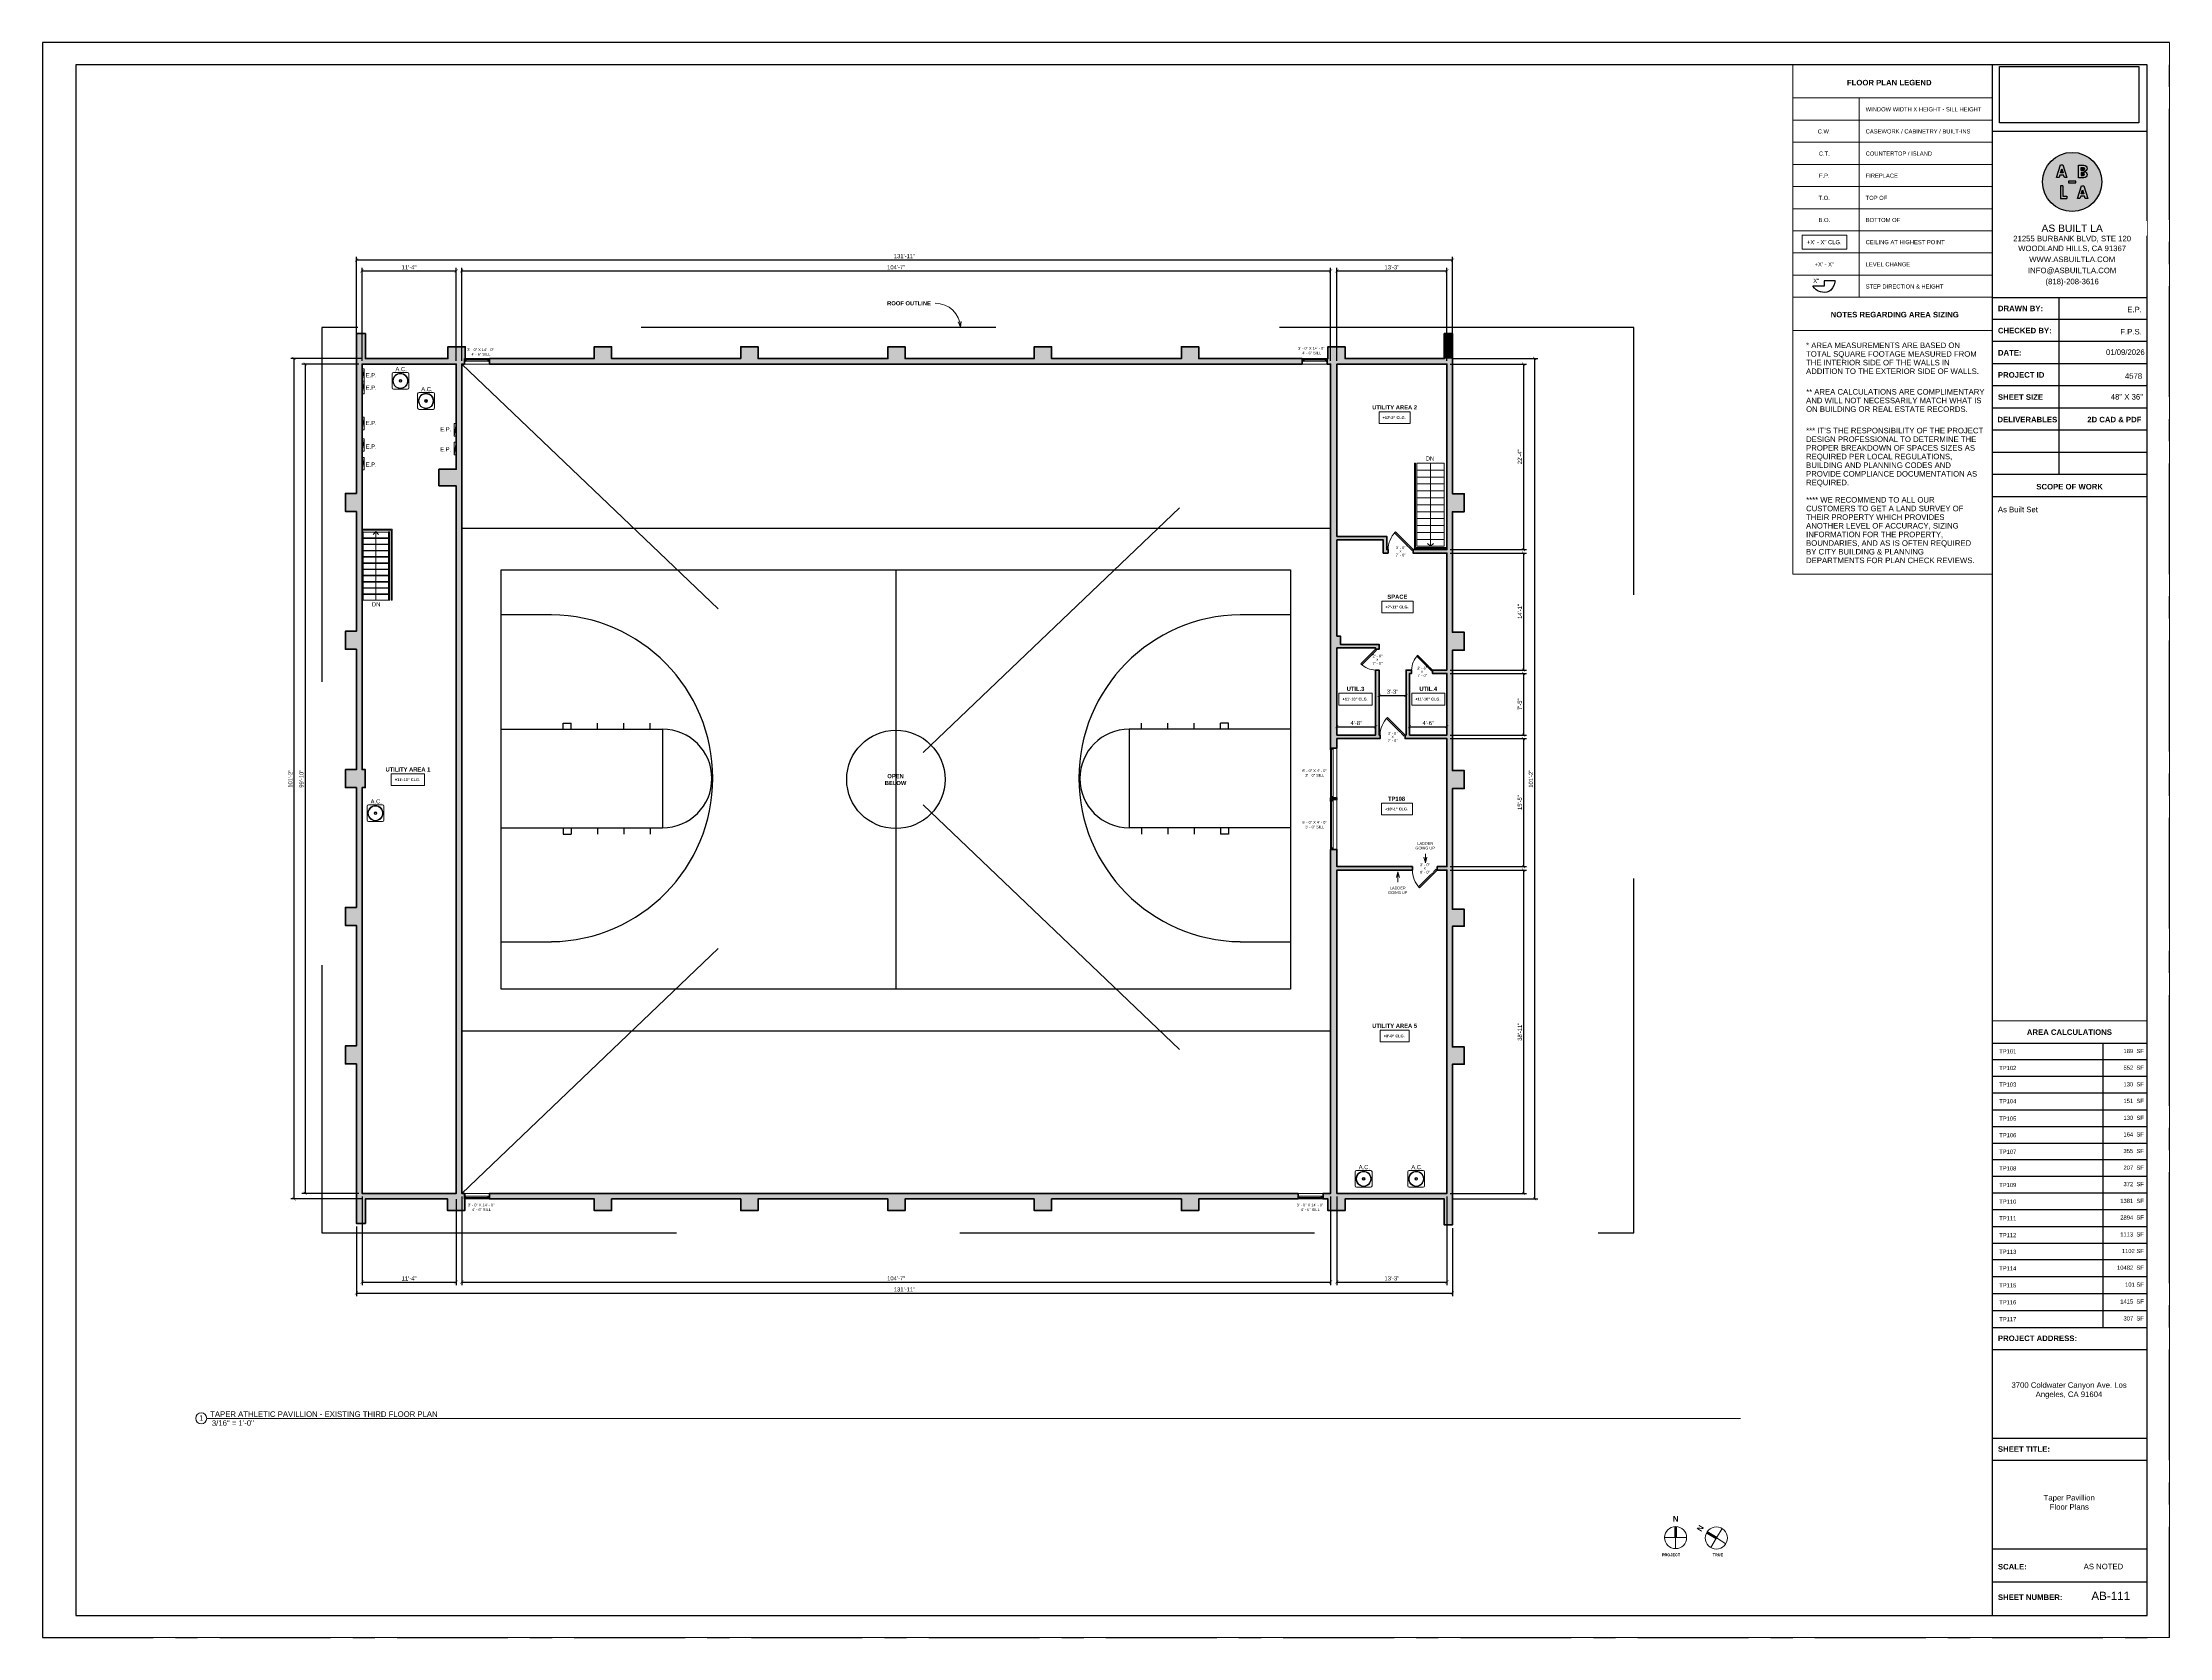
# Paper-space layout '12' of a CAD drawing. Header units: inches. Extents: x 0 to 48, y 0 to 36.
# The model-space entities are those that its viewports show. They can reach past a viewport. Long polylines and large blocks are cut down to what shows.
import ezdxf

# ---------------------------------------------------------------- set-up
doc = ezdxf.new("R2010")
doc.units = ezdxf.units.IN
doc.header["$MEASUREMENT"] = 0
doc.set_wipeout_variables(frame=1)
doc.linetypes.add('CENTERX2', pattern=[4, 2.5, -0.5, 0.5, -0.5])
doc.linetypes.add('HIDDEN2', pattern=[0.1875, 0.125, -0.0625])
for name, color, linetype, lineweight in [('A-ANNO', 2, 'Continuous', 5), ('A-ANNO-DIMS', 1, 'Continuous', 9), ('A-DETAIL-2', 20, 'Continuous', 25), ('A-DETAIL-3', 40, 'Continuous', 15), ('A-DOOR', 1, 'Continuous', 18), ('A-EQPT', 150, 'Continuous', 9), ('A-FLOR', 6, 'Continuous', 18), ('A-GLAZ', 2, 'Continuous', 30), ('A-HIDDEN', 2, 'HIDDEN2', 18), ('A-RAILING', 4, 'Continuous', 9), ('A-STRS', 4, 'Continuous', 9), ('A-WALL', 3, 'Continuous', 40), ('A-WINDOWS', 2, 'Continuous', 18)]:
    doc.layers.add(name, color=color, linetype=linetype, lineweight=lineweight)
doc.layers.add('A-HATCH', color=9, linetype='Continuous')
doc.layers.add('A-TB', color=7, linetype='Continuous')
doc.styles.add('Arial', font='arial.ttf')
doc.styles.add('Arial_1', font='arial.ttf', dxfattribs={"height": 0.0625})
doc.styles.add('Arial_2', font='arial.ttf', dxfattribs={"height": 3})
doc.styles.add('Arial_3', font='arial.ttf', dxfattribs={"height": 0.125})
doc.styles.add('Arial_4', font='arial.ttf', dxfattribs={"height": 3})
doc.styles.add('Arial_6', font='arial.ttf', dxfattribs={"height": 0.09375})
doc.styles.add('Arial_B', font='arialbd.ttf', dxfattribs={"height": 4.5})
doc.styles.add('Arial_B_1', font='arialbd.ttf', dxfattribs={"height": 3})
doc.styles.add('Arial_B_2', font='arialbd.ttf', dxfattribs={"height": 0.125})
doc.styles.add('Arial_B_3', font='arialbd.ttf', dxfattribs={"height": 0.0625})
doc.styles.add('Arial_B_4', font='arialbd.ttf', dxfattribs={"height": 0.0625})
doc.styles.add('JC', font='arial.ttf', dxfattribs={"height": 0.125})
doc.dimstyles.new('JC-DIMS', dxfattribs={"dimtxt": 0.125, "dimasz": 0.09375, "dimexe": 0.09375, "dimexo": 0.09375, "dimgap": 0.046875, "dimtad": 1, "dimdec": 1, "dimzin": 0, "dimdsep": 46, "dimlunit": 4, "dimtxsty": 'JC', "dimblk": 'ARCHTICK', "dimcen": 0.09, "dimclrd": 1, "dimclre": 1, "dimclrt": 256, "dimadec": 0, "dimazin": 0, "dimtfac": 1, "dimtdec": 1, "dimtofl": 0, "dimtmove": 1, "dimatfit": 3, "dimfxl": 1, "dimtolj": 1, "dimtzin": 0, "dimarcsym": 0})
picture_1 = doc.add_image_def('image1.png', size_in_pixel=(151, 61))

# ---------------------------------------------------------------- blocks, each defined once
blk = doc.blocks.new('JC_WINDOW HUNG - HUNG WINDOW-1510499-3-3rd Floor - Athletic Pavilion')
at = {"layer": 'A-GLAZ'}
for p, q in [((-18, 4), (-18, -4)), ((-18, 3.5), (-15, 3.5)), ((-18, 0), (-16.75, 0)), ((-16.75, 3.5), (-16.75, 0)), ((-16.75, 1.75), (-15, 1.75)), ((-15, 3.5), (-15, 1.75)), ((15, 3.5), (18, 3.5)), ((15, 3.5), (15, 1.75)), ((16.75, 1.75), (15, 1.75)), ((16.75, 3.5), (16.75, 0)), ((16.75, 0), (18, 0)), ((18, -4), (18, 4))]:
    blk.add_line(p, q, dxfattribs=at)
at = {"layer": 'A-GLAZ', "lineweight": 9}
for p, q in [((-16.75, 0), (16.75, 0)), ((-15, 3.5), (15, 3.5))]:
    blk.add_line(p, q, dxfattribs=at)
at = {"layer": 'A-GLAZ', "lineweight": 40}
blk.add_line((-15, 2.625), (15, 2.625), dxfattribs=at)
at = {"layer": 'A-WINDOWS'}
for p, q in [((18, 4), (-18, 4)), ((-18, -4), (18, -4))]:
    blk.add_line(p, q, dxfattribs=at)
blk = doc.blocks.new('JC_WINDOW HUNG - HUNG WINDOW-V1-3-3rd Floor - Athletic Pavilion')
at = {"layer": 'A-GLAZ'}
for p, q in [((-18, 4), (-18, -4)), ((-18, 3.5), (-15, 3.5)), ((-18, 0), (-16.75, 0)), ((-16.75, 3.5), (-16.75, 0)), ((-16.75, 1.75), (-15, 1.75)), ((-15, 3.5), (-15, 1.75)), ((15, 3.5), (18, 3.5)), ((15, 3.5), (15, 1.75)), ((16.75, 1.75), (15, 1.75)), ((16.75, 3.5), (16.75, 0)), ((16.75, 0), (18, 0)), ((18, -4), (18, 4))]:
    blk.add_line(p, q, dxfattribs=at)
at = {"layer": 'A-GLAZ', "lineweight": 9}
for p, q in [((-16.75, 0), (16.75, 0)), ((-15, 3.5), (15, 3.5))]:
    blk.add_line(p, q, dxfattribs=at)
at = {"layer": 'A-GLAZ', "lineweight": 40}
blk.add_line((-15, 2.625), (15, 2.625), dxfattribs=at)
at = {"layer": 'A-WINDOWS'}
for p, q in [((18, 4), (-17.038, 4)), ((-18, -4), (18, -4))]:
    blk.add_line(p, q, dxfattribs=at)
blk = doc.blocks.new('JC_DOOR_SINGLE PANEL - SINGLE DOOR-1515434-3-3rd Floor - Athletic Pavilion')
at = {"layer": 'A-DOOR', "lineweight": 30}
for p, q in [((-8.9, -26.5), (16.6, -1.1)), ((-7.5, -28), (-8.9, -26.5)), ((18, -2.5), (-7.5, -28)), ((16.6, -1.1), (18, -2.5))]:
    blk.add_line(p, q, dxfattribs=at)
at = {"layer": 'A-DOOR', "lineweight": 9}
blk.add_arc((18, -2.5), 36, 180, 225, dxfattribs=at)
blk = doc.blocks.new('JC_DOOR_SINGLE PANEL - SINGLE DOOR-1469976-3-3rd Floor - Athletic Pavilion')
at = {"layer": 'A-DOOR', "lineweight": 30}
for p, q in [((-7.5, 28), (-8.9, 26.5)), ((-8.9, 26.5), (16.6, 1.1)), ((18, 2.5), (-7.5, 28)), ((16.6, 1.1), (18, 2.5))]:
    blk.add_line(p, q, dxfattribs=at)
at = {"layer": 'A-DOOR', "lineweight": 9}
blk.add_arc((18, 2.5), 36, 135, 180, dxfattribs=at)
blk = doc.blocks.new('JC_DOOR_SINGLE PANEL - SINGLE DOOR-1516581-3-3rd Floor - Athletic Pavilion')
at = {"layer": 'A-DOOR', "lineweight": 30}
for p, q in [((-6.2, 23.7), (-7.6, 22.3)), ((-7.6, 22.3), (13.6, 1.1)), ((15, 2.5), (-6.2, 23.7)), ((13.6, 1.1), (15, 2.5))]:
    blk.add_line(p, q, dxfattribs=at)
at = {"layer": 'A-DOOR', "lineweight": 9}
blk.add_arc((15, 2.5), 30, 135, 180, dxfattribs=at)
blk = doc.blocks.new('Top Rail Type - Top Rail_Internal_-1521463-3-3rd Floor - Athletic Pavilion')
at = {"layer": 'A-RAILING'}
for p, q in [((-369.5, 332.7), (-369.5, 233.6)), ((-368, 233.6), (-368, 332.7))]:
    blk.add_line(p, q, dxfattribs=at)
at = {"layer": 'A-RAILING', "flags": 128}
blk.add_lwpolyline([(-368.6, 233.6), (-368.7, 233.6), (-368.8, 233.6)], dxfattribs=at)
blk = doc.blocks.new('Top Rail Type - Top Rail_Internal_-V2-3-3rd Floor - Athletic Pavilion')
at = {"layer": 'A-RAILING'}
for p, q in [((-369.5, 332.7), (-369.5, 233.6)), ((-368, 332.7), (-368, 233.6)), ((-368, 233.6), (-369.5, 233.6))]:
    blk.add_line(p, q, dxfattribs=at)
blk = doc.blocks.new('Top Rail Type - Top Rail_Internal_-1521474-3-3rd Floor - Athletic Pavilion')
at = {"layer": 'A-RAILING'}
for p, q in [((-331.5, 332.7), (-331.5, 233.6)), ((-330, 233.6), (-330, 332.7))]:
    blk.add_line(p, q, dxfattribs=at)
at = {"layer": 'A-RAILING', "flags": 128}
blk.add_lwpolyline([(-330.6, 233.6), (-330.7, 233.6), (-330.8, 233.6)], dxfattribs=at)
blk = doc.blocks.new('Top Rail Type - Top Rail_Internal_-V3-3-3rd Floor - Athletic Pavilion')
at = {"layer": 'A-RAILING'}
for p, q in [((-331.5, 332.7), (-331.5, 233.6)), ((-330, 332.7), (-330, 233.6)), ((-330, 233.6), (-331.5, 233.6))]:
    blk.add_line(p, q, dxfattribs=at)
blk = doc.blocks.new('Top Rail Type - Top Rail_Internal_-1522304-3-3rd Floor - Athletic Pavilion')
at = {"layer": 'A-RAILING'}
for p, q in [((1150.2, 431.5), (1150.2, 308.5)), ((1151.1, 431.5), (1150.9, 431.5)), ((1151.7, 310), (1151.7, 431.5)), ((1150.2, 308.5), (1197.3, 308.5)), ((1197.3, 310), (1151.7, 310))]:
    blk.add_line(p, q, dxfattribs=at)
blk.add_open_spline([(1151.1, 309.4), (1151, 309.4), (1151, 309.3), (1151, 309.3), (1150.9, 309.2), (1150.9, 309.2), (1150.9, 309.2)], degree=3, knots=[0.46086968, 0.46086968, 0.46086968, 0.46086968, 0.47916667, 0.5, 0.52083333, 0.53913032, 0.53913032, 0.53913032, 0.53913032], dxfattribs=at)
blk = doc.blocks.new('Top Rail Type - Top Rail_Internal_-V4-3-3rd Floor - Athletic Pavilion')
at = {"layer": 'A-RAILING'}
for p, q in [((1150.2, 431.5), (1151.7, 431.5)), ((1150.2, 308.5), (1150.2, 431.5)), ((1151.7, 310), (1151.7, 431.5)), ((1197.3, 308.5), (1150.2, 308.5)), ((1197.3, 310), (1151.7, 310))]:
    blk.add_line(p, q, dxfattribs=at)
blk = doc.blocks.new('Top Rail Type - Top Rail_Internal_-1522396-3-3rd Floor - Athletic Pavilion')
at = {"layer": 'A-RAILING'}
for p, q in [((-326, 336.4), (-369.7, 336.4)), ((-369.7, 334.9), (-327.5, 334.9)), ((-327.5, 334.9), (-327.5, 233.6)), ((-326, 233.6), (-326, 336.4)), ((-326.8, 233.6), (-326.6, 233.6))]:
    blk.add_line(p, q, dxfattribs=at)
blk.add_open_spline([(-326.8, 335.6), (-326.8, 335.6), (-326.8, 335.6), (-326.7, 335.7), (-326.7, 335.7), (-326.6, 335.8), (-326.6, 335.8)], degree=3, knots=[0.46086968, 0.46086968, 0.46086968, 0.46086968, 0.47916667, 0.5, 0.52083333, 0.53913032, 0.53913032, 0.53913032, 0.53913032], dxfattribs=at)
blk = doc.blocks.new('Top Rail Type - Top Rail_Internal_-V5-3-3rd Floor - Athletic Pavilion')
at = {"layer": 'A-RAILING'}
for p, q in [((-369.7, 336.4), (-326, 336.4)), ((-369.7, 334.9), (-327.5, 334.9)), ((-327.5, 334.9), (-327.5, 233.6)), ((-326, 336.4), (-326, 233.6)), ((-326, 233.6), (-327.5, 233.6))]:
    blk.add_line(p, q, dxfattribs=at)
blk = doc.blocks.new('JC_WINDOW HUNG - HUNG WINDOW-1533893-3-3rd Floor - Athletic Pavilion')
at = {"layer": 'A-GLAZ'}
for p, q in [((-18, -4), (-18, 4)), ((18, 4), (18, -4)), ((-18, 0), (-16.75, 0)), ((-18, -3.5), (-15, -3.5)), ((-16.75, -3.5), (-16.75, 0)), ((-16.75, -1.75), (-15, -1.75)), ((-15, -3.5), (-15, -1.75)), ((15, -3.5), (15, -1.75)), ((16.75, -1.75), (15, -1.75)), ((15, -3.5), (18, -3.5)), ((16.75, 0), (18, 0)), ((16.75, -3.5), (16.75, 0))]:
    blk.add_line(p, q, dxfattribs=at)
at = {"layer": 'A-GLAZ', "lineweight": 9}
for p, q in [((-16.75, 0), (16.75, 0)), ((-15, -3.5), (15, -3.5))]:
    blk.add_line(p, q, dxfattribs=at)
at = {"layer": 'A-GLAZ', "lineweight": 40}
blk.add_line((-15, -2.625), (15, -2.625), dxfattribs=at)
at = {"layer": 'A-WINDOWS'}
for p, q in [((-18, 4), (18, 4)), ((18, -4), (-18, -4))]:
    blk.add_line(p, q, dxfattribs=at)
blk = doc.blocks.new('JC_WINDOW HUNG - HUNG WINDOW-V6-3-3rd Floor - Athletic Pavilion')
at = {"layer": 'A-GLAZ'}
for p, q in [((-18, -4), (-18, 4)), ((18, 4), (18, -4)), ((-18, 0), (-16.75, 0)), ((-18, -3.5), (-15, -3.5)), ((-16.75, -3.5), (-16.75, 0)), ((-16.75, -1.75), (-15, -1.75)), ((-15, -3.5), (-15, -1.75)), ((15, -3.5), (15, -1.75)), ((16.75, -1.75), (15, -1.75)), ((15, -3.5), (18, -3.5)), ((16.75, 0), (18, 0)), ((16.75, -3.5), (16.75, 0))]:
    blk.add_line(p, q, dxfattribs=at)
at = {"layer": 'A-GLAZ', "lineweight": 9}
for p, q in [((-16.75, 0), (16.75, 0)), ((-15, -3.5), (15, -3.5))]:
    blk.add_line(p, q, dxfattribs=at)
at = {"layer": 'A-GLAZ', "lineweight": 40}
blk.add_line((-15, -2.625), (15, -2.625), dxfattribs=at)
at = {"layer": 'A-WINDOWS'}
for p, q in [((-18, 4), (18, 4)), ((18, -4), (-17.538, -4))]:
    blk.add_line(p, q, dxfattribs=at)
blk = doc.blocks.new('JC_FIXED WINDOW - MUNTIN - FIXED WINDOW-1586357-3-3rd Floor - Athletic Pavilion')
at = {"layer": 'A-GLAZ'}
for p, q in [((-36, 4.5), (-36, -4.5)), ((-33.3, 4.5), (-36, 4.5)), ((-36, 1), (-34.8, 1)), ((-35.5, 4.5), (-35.5, 2.7)), ((-35.5, 2.7), (-34.8, 2.7)), ((-33.3, 2.7), (-34.8, 2.7)), ((-34.8, 2.7), (-34.8, 1)), ((-33.3, 4.5), (-33.3, 2.7)), ((33.3, 4.5), (36, 4.5)), ((33.3, 4.5), (33.3, 2.7)), ((33.3, 2.7), (35.5, 2.7)), ((34.8, 2.7), (34.8, 1)), ((34.8, 1), (36, 1)), ((35.5, 4.5), (35.5, 2.7)), ((36, 4.5), (36, -4.5))]:
    blk.add_line(p, q, dxfattribs=at)
at = {"layer": 'A-GLAZ', "lineweight": 9}
for p, q in [((34.8, 1), (-34.8, 1)), ((33.3, 4.5), (-33.3, 4.5))]:
    blk.add_line(p, q, dxfattribs=at)
at = {"layer": 'A-GLAZ', "lineweight": 40}
blk.add_line((-33.3, 3.6), (33.3, 3.6), dxfattribs=at)
at = {"layer": 'A-WINDOWS'}
for p, q in [((36, 4.5), (-36, 4.5)), ((-36, -4.5), (36, -4.5))]:
    blk.add_line(p, q, dxfattribs=at)
blk = doc.blocks.new('Electrical Panel - Power Panel-1567453-3-3rd Floor - Athletic Pavilion')
at = {"layer": 'A-EQPT'}
for p, q in [((-16, 7), (2, 4)), ((-16, 7), (2, 7)), ((-16, 4), (-16, 7)), ((-16, 4), (2, 4)), ((2, 4), (2, 7))]:
    blk.add_line(p, q, dxfattribs=at)
blk = doc.blocks.new('JC_AC - AC-1366823-3-3rd Floor - Athletic Pavilion')
at = {"layer": 'A-EQPT'}
for p, q in [((-12.125, 10.125), (-12.125, -10.125)), ((10.125, 12.125), (-10.125, 12.125)), ((12.125, -10.125), (12.125, 10.125)), ((-10.125, -12.125), (10.125, -12.125))]:
    blk.add_line(p, q, dxfattribs=at)
for centre, radius, start, end in [((-10.125, 10.125), 2, 90, 180), ((0, 0), 11, 360, 180), ((0, 0), 11, 180, 0), ((0, 0), 10.379, 360, 180), ((0, 0), 10.379, 180, 0), ((0, 0), 2, 360, 180), ((0, 0), 2, 180, 0), ((0, 0), 1.25, 360, 180), ((0, 0), 1.25, 180, 0), ((10.125, 10.125), 2, 0, 90), ((-10.125, -10.125), 2, 180, 270), ((10.125, -10.125), 2, 270, 0)]:
    blk.add_arc(centre, radius, start, end, dxfattribs=at)
blk = doc.blocks.new('_ArchTick')
at = {"color": 0, "linetype": 'ByBlock', "const_width": 0.15}
blk.add_lwpolyline([(-0.5, -0.5), (0.5, 0.5)], dxfattribs=at)
blk = doc.blocks.new('*D1984')
at = {"layer": 'A-ANNO-DIMS', "color": 1, "lineweight": -2, "transparency": 16777216}
for p, q in [((52566.8, 4037.2), (52677.4, 4037.2)), ((52672.9, 4037.2), (52672.9, 3570.2)), ((52566.8, 3570.2), (52677.4, 3570.2))]:
    blk.add_line(p, q, dxfattribs=at)
at = {"layer": 'Defpoints', "color": 0, "transparency": 16777216}
for p in [(52562.3, 4037.2), (52562.3, 3570.2), (52672.9, 3570.2)]:
    blk.add_point(p, dxfattribs=at)
at = {"layer": 'A-ANNO-DIMS', "color": 1, "lineweight": -2, "transparency": 16777216, "xscale": 4.5, "yscale": 4.5, "zscale": 4.5}
for p, rotation in [((52672.9, 4037.2), 90), ((52672.9, 3570.2), 270)]:
    blk.add_blockref('_ArchTick', p, dxfattribs=dict(at, rotation=rotation))
at = {"layer": 'A-ANNO-DIMS', "color": 2, "transparency": 16777216, "insert": (52667.6, 3803.7), "char_height": 6, "width": 0.574, "attachment_point": 5, "rotation": 90, "style": 'JC'}
blk.add_mtext('\\A1;38\'-11"', dxfattribs=at)
blk = doc.blocks.new('*D1986')
at = {"layer": 'A-ANNO-DIMS', "color": 1, "lineweight": -2, "transparency": 16777216}
for p, q in [((52566.8, 4227.2), (52677.4, 4227.2)), ((52672.9, 4227.2), (52672.9, 4042.2)), ((52566.8, 4042.2), (52677.4, 4042.2))]:
    blk.add_line(p, q, dxfattribs=at)
at = {"layer": 'Defpoints', "color": 0, "transparency": 16777216}
for p in [(52562.3, 4227.2), (52562.3, 4042.2), (52672.9, 4042.2)]:
    blk.add_point(p, dxfattribs=at)
at = {"layer": 'A-ANNO-DIMS', "color": 1, "lineweight": -2, "transparency": 16777216, "xscale": 4.5, "yscale": 4.5, "zscale": 4.5}
for p, rotation in [((52672.9, 4227.2), 90), ((52672.9, 4042.2), 270)]:
    blk.add_blockref('_ArchTick', p, dxfattribs=dict(at, rotation=rotation))
at = {"layer": 'A-ANNO-DIMS', "color": 2, "transparency": 16777216, "insert": (52667.6, 4134.7), "char_height": 6, "width": 0.487, "attachment_point": 5, "rotation": 90, "style": 'JC'}
blk.add_mtext('\\A1;15\'-5"', dxfattribs=at)
blk = doc.blocks.new('*D2050')
at = {"layer": 'A-ANNO-DIMS', "color": 1, "lineweight": -2, "transparency": 16777216}
for p, q in [((52566.8, 4321.2), (52677.4, 4321.2)), ((52672.9, 4321.2), (52672.9, 4232.2)), ((52566.8, 4232.2), (52677.4, 4232.2))]:
    blk.add_line(p, q, dxfattribs=at)
at = {"layer": 'Defpoints', "color": 0, "transparency": 16777216}
for p in [(52562.3, 4321.2), (52562.3, 4232.2), (52672.9, 4232.2)]:
    blk.add_point(p, dxfattribs=at)
at = {"layer": 'A-ANNO-DIMS', "color": 1, "lineweight": -2, "transparency": 16777216, "xscale": 4.5, "yscale": 4.5, "zscale": 4.5}
for p, rotation in [((52672.9, 4321.2), 90), ((52672.9, 4232.2), 270)]:
    blk.add_blockref('_ArchTick', p, dxfattribs=dict(at, rotation=rotation))
at = {"layer": 'A-ANNO-DIMS', "color": 2, "transparency": 16777216, "insert": (52667.6, 4276.7), "char_height": 6, "width": 0.401, "attachment_point": 5, "rotation": 90, "style": 'JC'}
blk.add_mtext('\\A1;7\'-5"', dxfattribs=at)
blk = doc.blocks.new('*D2052')
at = {"layer": 'A-ANNO-DIMS', "color": 1, "lineweight": -2, "transparency": 16777216}
for p, q in [((52566.8, 4495.2), (52677.4, 4495.2)), ((52672.9, 4495.2), (52672.9, 4326.2)), ((52566.8, 4326.2), (52677.4, 4326.2))]:
    blk.add_line(p, q, dxfattribs=at)
at = {"layer": 'Defpoints', "color": 0, "transparency": 16777216}
for p in [(52562.3, 4495.2), (52562.3, 4326.2), (52672.9, 4326.2)]:
    blk.add_point(p, dxfattribs=at)
at = {"layer": 'A-ANNO-DIMS', "color": 1, "lineweight": -2, "transparency": 16777216, "xscale": 4.5, "yscale": 4.5, "zscale": 4.5}
for p, rotation in [((52672.9, 4495.2), 90), ((52672.9, 4326.2), 270)]:
    blk.add_blockref('_ArchTick', p, dxfattribs=dict(at, rotation=rotation))
at = {"layer": 'A-ANNO-DIMS', "color": 2, "transparency": 16777216, "insert": (52667.6, 4410.7), "char_height": 6, "width": 0.487, "attachment_point": 5, "rotation": 90, "style": 'JC'}
blk.add_mtext('\\A1;14\'-1"', dxfattribs=at)
blk = doc.blocks.new('*D2054')
at = {"layer": 'A-ANNO-DIMS', "color": 1, "lineweight": -2, "transparency": 16777216}
for p, q in [((52566.8, 4768.2), (52677.4, 4768.2)), ((52672.9, 4768.2), (52672.9, 4500.2)), ((52566.8, 4500.2), (52677.4, 4500.2))]:
    blk.add_line(p, q, dxfattribs=at)
at = {"layer": 'Defpoints', "color": 0, "transparency": 16777216}
for p in [(52562.3, 4768.2), (52562.3, 4500.2), (52672.9, 4500.2)]:
    blk.add_point(p, dxfattribs=at)
at = {"layer": 'A-ANNO-DIMS', "color": 1, "lineweight": -2, "transparency": 16777216, "xscale": 4.5, "yscale": 4.5, "zscale": 4.5}
for p, rotation in [((52672.9, 4768.2), 90), ((52672.9, 4500.2), 270)]:
    blk.add_blockref('_ArchTick', p, dxfattribs=dict(at, rotation=rotation))
at = {"layer": 'A-ANNO-DIMS', "color": 2, "transparency": 16777216, "insert": (52667.6, 4634.2), "char_height": 6, "width": 0.487, "attachment_point": 5, "rotation": 90, "style": 'JC'}
blk.add_mtext('\\A1;22\'-4"', dxfattribs=at)
blk = doc.blocks.new('*D2056')
at = {"layer": 'A-ANNO-DIMS', "color": 1, "lineweight": -2, "transparency": 16777216}
for p, q in [((52464.3, 4290.7), (52464.3, 4285)), ((52464.3, 4289.5), (52503.3, 4289.5)), ((52503.3, 4290.7), (52503.3, 4285))]:
    blk.add_line(p, q, dxfattribs=at)
at = {"layer": 'Defpoints', "color": 0, "transparency": 16777216}
for p in [(52464.3, 4295.2), (52503.3, 4295.2), (52503.3, 4289.5)]:
    blk.add_point(p, dxfattribs=at)
at = {"layer": 'A-ANNO-DIMS', "color": 1, "lineweight": -2, "transparency": 16777216, "xscale": 4.5, "yscale": 4.5, "zscale": 4.5, "rotation": 180}
blk.add_blockref('_ArchTick', (52464.3, 4289.5), dxfattribs=at)
at = {"layer": 'A-ANNO-DIMS', "color": 1, "lineweight": -2, "transparency": 16777216, "xscale": 4.5, "yscale": 4.5, "zscale": 4.5}
blk.add_blockref('_ArchTick', (52503.3, 4289.5), dxfattribs=at)
at = {"layer": 'A-ANNO-DIMS', "color": 2, "transparency": 16777216, "insert": (52483.8, 4294.9), "char_height": 6, "width": 0.401, "attachment_point": 5, "style": 'JC'}
blk.add_mtext('\\A1;3\'-3"', dxfattribs=at)
blk = doc.blocks.new('*D2058')
at = {"layer": 'A-ANNO-DIMS', "color": 1, "lineweight": -2, "transparency": 16777216}
for p, q in [((52508.3, 4245.4), (52508.3, 4239.8)), ((52508.3, 4244.3), (52562.3, 4244.3)), ((52562.3, 4245.4), (52562.3, 4239.8))]:
    blk.add_line(p, q, dxfattribs=at)
at = {"layer": 'Defpoints', "color": 0, "transparency": 16777216}
for p in [(52508.3, 4249.9), (52562.3, 4249.9), (52562.3, 4244.3)]:
    blk.add_point(p, dxfattribs=at)
at = {"layer": 'A-ANNO-DIMS', "color": 1, "lineweight": -2, "transparency": 16777216, "xscale": 4.5, "yscale": 4.5, "zscale": 4.5, "rotation": 180}
blk.add_blockref('_ArchTick', (52508.3, 4244.3), dxfattribs=at)
at = {"layer": 'A-ANNO-DIMS', "color": 1, "lineweight": -2, "transparency": 16777216, "xscale": 4.5, "yscale": 4.5, "zscale": 4.5}
blk.add_blockref('_ArchTick', (52562.3, 4244.3), dxfattribs=at)
at = {"layer": 'A-ANNO-DIMS', "color": 2, "transparency": 16777216, "insert": (52535.3, 4249.6), "char_height": 6, "width": 0.401, "attachment_point": 5, "style": 'JC'}
blk.add_mtext('\\A1;4\'-6"', dxfattribs=at)
blk = doc.blocks.new('*D2060')
at = {"layer": 'A-ANNO-DIMS', "color": 1, "lineweight": -2, "transparency": 16777216}
for p, q in [((52403.3, 4245.4), (52403.3, 4239.8)), ((52403.3, 4244.3), (52459.3, 4244.3)), ((52459.3, 4245.4), (52459.3, 4239.8))]:
    blk.add_line(p, q, dxfattribs=at)
at = {"layer": 'Defpoints', "color": 0, "transparency": 16777216}
for p in [(52403.3, 4249.9), (52459.3, 4249.9), (52459.3, 4244.3)]:
    blk.add_point(p, dxfattribs=at)
at = {"layer": 'A-ANNO-DIMS', "color": 1, "lineweight": -2, "transparency": 16777216, "xscale": 4.5, "yscale": 4.5, "zscale": 4.5, "rotation": 180}
blk.add_blockref('_ArchTick', (52403.3, 4244.3), dxfattribs=at)
at = {"layer": 'A-ANNO-DIMS', "color": 1, "lineweight": -2, "transparency": 16777216, "xscale": 4.5, "yscale": 4.5, "zscale": 4.5}
blk.add_blockref('_ArchTick', (52459.3, 4244.3), dxfattribs=at)
at = {"layer": 'A-ANNO-DIMS', "color": 2, "transparency": 16777216, "insert": (52431.3, 4249.6), "char_height": 6, "width": 0.401, "attachment_point": 5, "style": 'JC'}
blk.add_mtext('\\A1;4\'-8"', dxfattribs=at)
blk = doc.blocks.new('*D2062')
at = {"layer": 'A-ANNO-DIMS', "color": 1, "lineweight": -2, "transparency": 16777216}
for p, q in [((52570.8, 4776.2), (52693.4, 4776.2)), ((52688.9, 4776.2), (52688.9, 3562.2)), ((52570.8, 3562.2), (52693.4, 3562.2))]:
    blk.add_line(p, q, dxfattribs=at)
at = {"layer": 'Defpoints', "color": 0, "transparency": 16777216}
for p in [(52566.3, 4776.2), (52566.3, 3562.2), (52688.9, 3562.2)]:
    blk.add_point(p, dxfattribs=at)
at = {"layer": 'A-ANNO-DIMS', "color": 1, "lineweight": -2, "transparency": 16777216, "xscale": 4.5, "yscale": 4.5, "zscale": 4.5}
for p, rotation in [((52688.9, 4776.2), 90), ((52688.9, 3562.2), 270)]:
    blk.add_blockref('_ArchTick', p, dxfattribs=dict(at, rotation=rotation))
at = {"layer": 'A-ANNO-DIMS', "color": 2, "transparency": 16777216, "insert": (52683.6, 4169.2), "char_height": 6, "width": 0.574, "attachment_point": 5, "rotation": 90, "style": 'JC'}
blk.add_mtext('\\A1;101\'-2"', dxfattribs=at)
blk = doc.blocks.new('*D2064')
at = {"layer": 'A-ANNO-DIMS', "color": 1, "lineweight": -2, "transparency": 16777216}
for p, q in [((50990.8, 4768.2), (50908.6, 4768.2)), ((50913.1, 4768.2), (50913.1, 3570.2)), ((50990.8, 3570.2), (50908.6, 3570.2))]:
    blk.add_line(p, q, dxfattribs=at)
at = {"layer": 'Defpoints', "color": 0, "transparency": 16777216}
for p in [(50995.3, 4768.2), (50913.1, 3570.2), (50995.3, 3570.2)]:
    blk.add_point(p, dxfattribs=at)
at = {"layer": 'A-ANNO-DIMS', "color": 1, "lineweight": -2, "transparency": 16777216, "xscale": 4.5, "yscale": 4.5, "zscale": 4.5}
for p, rotation in [((50913.1, 4768.2), 90), ((50913.1, 3570.2), 270)]:
    blk.add_blockref('_ArchTick', p, dxfattribs=dict(at, rotation=rotation))
at = {"layer": 'A-ANNO-DIMS', "color": 2, "transparency": 16777216, "insert": (50907.8, 4169.2), "char_height": 6, "width": 0.574, "attachment_point": 5, "rotation": 90, "style": 'JC'}
blk.add_mtext('\\A1;99\'-10"', dxfattribs=at)
blk = doc.blocks.new('*D2066')
at = {"layer": 'A-ANNO-DIMS', "color": 1, "lineweight": -2, "transparency": 16777216}
for p, q in [((50995.3, 4772.7), (50995.3, 4907.2)), ((50995.3, 4902.7), (51131.3, 4902.7)), ((51131.3, 4772.7), (51131.3, 4907.2))]:
    blk.add_line(p, q, dxfattribs=at)
at = {"layer": 'Defpoints', "color": 0, "transparency": 16777216}
for p in [(51131.3, 4902.7), (50995.3, 4768.2), (51131.3, 4768.2)]:
    blk.add_point(p, dxfattribs=at)
at = {"layer": 'A-ANNO-DIMS', "color": 1, "lineweight": -2, "transparency": 16777216, "xscale": 4.5, "yscale": 4.5, "zscale": 4.5, "rotation": 180}
blk.add_blockref('_ArchTick', (50995.3, 4902.7), dxfattribs=at)
at = {"layer": 'A-ANNO-DIMS', "color": 1, "lineweight": -2, "transparency": 16777216, "xscale": 4.5, "yscale": 4.5, "zscale": 4.5}
blk.add_blockref('_ArchTick', (51131.3, 4902.7), dxfattribs=at)
at = {"layer": 'A-ANNO-DIMS', "color": 2, "transparency": 16777216, "insert": (51063.3, 4908), "char_height": 6, "width": 0.487, "attachment_point": 5, "style": 'JC'}
blk.add_mtext('\\A1;11\'-4"', dxfattribs=at)
blk = doc.blocks.new('*D2068')
at = {"layer": 'A-ANNO-DIMS', "color": 1, "lineweight": -2, "transparency": 16777216}
for p, q in [((52403.3, 4772.7), (52403.3, 4907.2)), ((52403.3, 4902.7), (52562.3, 4902.7)), ((52562.3, 4772.7), (52562.3, 4907.2))]:
    blk.add_line(p, q, dxfattribs=at)
at = {"layer": 'Defpoints', "color": 0, "transparency": 16777216}
for p in [(52562.3, 4902.7), (52403.3, 4768.2), (52562.3, 4768.2)]:
    blk.add_point(p, dxfattribs=at)
at = {"layer": 'A-ANNO-DIMS', "color": 1, "lineweight": -2, "transparency": 16777216, "xscale": 4.5, "yscale": 4.5, "zscale": 4.5, "rotation": 180}
blk.add_blockref('_ArchTick', (52403.3, 4902.7), dxfattribs=at)
at = {"layer": 'A-ANNO-DIMS', "color": 1, "lineweight": -2, "transparency": 16777216, "xscale": 4.5, "yscale": 4.5, "zscale": 4.5}
blk.add_blockref('_ArchTick', (52562.3, 4902.7), dxfattribs=at)
at = {"layer": 'A-ANNO-DIMS', "color": 2, "transparency": 16777216, "insert": (52482.8, 4908), "char_height": 6, "width": 0.487, "attachment_point": 5, "style": 'JC'}
blk.add_mtext('\\A1;13\'-3"', dxfattribs=at)
blk = doc.blocks.new('JC- existing door Tag_quad - JC- existing door Tag_quad-839775-3-3rd Floor - Athletic Pavilion')
at = {"layer": 'A-ANNO', "insert": (-0.023, 0.038), "char_height": 0.0625, "width": 0.0505, "attachment_point": 1, "style": 'Arial_2', "bg_fill": 3, "box_fill_scale": 1.25, "bg_fill_color": 256, "bg_fill_true_color": 13158600, "bg_fill_transparency": 0}
blk.add_mtext('x', dxfattribs=at)
blk = doc.blocks.new('*D2070')
at = {"layer": 'A-ANNO-DIMS', "color": 1, "lineweight": -2, "transparency": 16777216}
for p, q in [((51139.3, 4772.7), (51139.3, 4907.2)), ((51139.3, 4902.7), (52394.3, 4902.7)), ((52394.3, 4772.7), (52394.3, 4907.2))]:
    blk.add_line(p, q, dxfattribs=at)
at = {"layer": 'Defpoints', "color": 0, "transparency": 16777216}
for p in [(52394.3, 4902.7), (51139.3, 4768.2), (52394.3, 4768.2)]:
    blk.add_point(p, dxfattribs=at)
at = {"layer": 'A-ANNO-DIMS', "color": 1, "lineweight": -2, "transparency": 16777216, "xscale": 4.5, "yscale": 4.5, "zscale": 4.5, "rotation": 180}
blk.add_blockref('_ArchTick', (51139.3, 4902.7), dxfattribs=at)
at = {"layer": 'A-ANNO-DIMS', "color": 1, "lineweight": -2, "transparency": 16777216, "xscale": 4.5, "yscale": 4.5, "zscale": 4.5}
blk.add_blockref('_ArchTick', (52394.3, 4902.7), dxfattribs=at)
at = {"layer": 'A-ANNO-DIMS', "color": 2, "transparency": 16777216, "insert": (51766.8, 4908), "char_height": 6, "width": 0.574, "attachment_point": 5, "style": 'JC'}
blk.add_mtext('\\A1;104\'-7"', dxfattribs=at)
blk = doc.blocks.new('*D2072')
at = {"layer": 'A-ANNO-DIMS', "color": 1, "lineweight": -2, "transparency": 16777216}
for p, q in [((50987.3, 4776.7), (50987.3, 4923.2)), ((50987.3, 4918.7), (52570.3, 4918.7)), ((52570.3, 4776.7), (52570.3, 4923.2))]:
    blk.add_line(p, q, dxfattribs=at)
at = {"layer": 'Defpoints', "color": 0, "transparency": 16777216}
for p in [(52570.3, 4918.7), (50987.3, 4772.2), (52570.3, 4772.2)]:
    blk.add_point(p, dxfattribs=at)
at = {"layer": 'A-ANNO-DIMS', "color": 1, "lineweight": -2, "transparency": 16777216, "xscale": 4.5, "yscale": 4.5, "zscale": 4.5, "rotation": 180}
blk.add_blockref('_ArchTick', (50987.3, 4918.7), dxfattribs=at)
at = {"layer": 'A-ANNO-DIMS', "color": 1, "lineweight": -2, "transparency": 16777216, "xscale": 4.5, "yscale": 4.5, "zscale": 4.5}
blk.add_blockref('_ArchTick', (52570.3, 4918.7), dxfattribs=at)
at = {"layer": 'A-ANNO-DIMS', "color": 2, "transparency": 16777216, "insert": (51778.8, 4924), "char_height": 6, "width": 0.66, "attachment_point": 5, "style": 'JC'}
blk.add_mtext('\\A1;131\'-11"', dxfattribs=at)
blk = doc.blocks.new('*D2074')
at = {"layer": 'A-ANNO-DIMS', "color": 1, "lineweight": -2, "transparency": 16777216}
for p, q in [((50995.8, 4776.2), (50892.6, 4776.2)), ((50897.1, 3562.2), (50897.1, 4776.2)), ((50995.8, 3562.2), (50892.6, 3562.2))]:
    blk.add_line(p, q, dxfattribs=at)
at = {"layer": 'Defpoints', "color": 0, "transparency": 16777216}
for p in [(50897.1, 4776.2), (51000.3, 4776.2), (51000.3, 3562.2)]:
    blk.add_point(p, dxfattribs=at)
at = {"layer": 'A-ANNO-DIMS', "color": 1, "lineweight": -2, "transparency": 16777216, "xscale": 4.5, "yscale": 4.5, "zscale": 4.5}
for p, rotation in [((50897.1, 4776.2), 90), ((50897.1, 3562.2), 270)]:
    blk.add_blockref('_ArchTick', p, dxfattribs=dict(at, rotation=rotation))
at = {"layer": 'A-ANNO-DIMS', "color": 2, "transparency": 16777216, "insert": (50891.8, 4169.2), "char_height": 6, "width": 0.574, "attachment_point": 5, "rotation": 90, "style": 'JC'}
blk.add_mtext('\\A1;101\'-2"', dxfattribs=at)
blk = doc.blocks.new('*D2076')
at = {"layer": 'A-ANNO-DIMS', "color": 1, "lineweight": -2, "transparency": 16777216}
for p, q in [((50995.3, 3565.7), (50995.3, 3437.6)), ((51131.3, 3561.7), (51131.3, 3437.6)), ((50995.3, 3442.1), (51131.3, 3442.1))]:
    blk.add_line(p, q, dxfattribs=at)
at = {"layer": 'Defpoints', "color": 0, "transparency": 16777216}
for p in [(50995.3, 3570.2), (51131.3, 3566.2), (51131.3, 3442.1)]:
    blk.add_point(p, dxfattribs=at)
at = {"layer": 'A-ANNO-DIMS', "color": 1, "lineweight": -2, "transparency": 16777216, "xscale": 4.5, "yscale": 4.5, "zscale": 4.5, "rotation": 180}
blk.add_blockref('_ArchTick', (50995.3, 3442.1), dxfattribs=at)
at = {"layer": 'A-ANNO-DIMS', "color": 1, "lineweight": -2, "transparency": 16777216, "xscale": 4.5, "yscale": 4.5, "zscale": 4.5}
blk.add_blockref('_ArchTick', (51131.3, 3442.1), dxfattribs=at)
at = {"layer": 'A-ANNO-DIMS', "color": 2, "transparency": 16777216, "insert": (51063.3, 3447.3), "char_height": 6, "width": 0.487, "attachment_point": 5, "style": 'JC'}
blk.add_mtext('\\A1;11\'-4"', dxfattribs=at)
blk = doc.blocks.new('*D2078')
at = {"layer": 'A-ANNO-DIMS', "color": 1, "lineweight": -2, "transparency": 16777216}
for p, q in [((51139.3, 3565.7), (51139.3, 3437.6)), ((52394.3, 3565.7), (52394.3, 3437.6)), ((51139.3, 3442.1), (52394.3, 3442.1))]:
    blk.add_line(p, q, dxfattribs=at)
at = {"layer": 'Defpoints', "color": 0, "transparency": 16777216}
for p in [(51139.3, 3570.2), (52394.3, 3570.2), (52394.3, 3442.1)]:
    blk.add_point(p, dxfattribs=at)
at = {"layer": 'A-ANNO-DIMS', "color": 1, "lineweight": -2, "transparency": 16777216, "xscale": 4.5, "yscale": 4.5, "zscale": 4.5, "rotation": 180}
blk.add_blockref('_ArchTick', (51139.3, 3442.1), dxfattribs=at)
at = {"layer": 'A-ANNO-DIMS', "color": 1, "lineweight": -2, "transparency": 16777216, "xscale": 4.5, "yscale": 4.5, "zscale": 4.5}
blk.add_blockref('_ArchTick', (52394.3, 3442.1), dxfattribs=at)
at = {"layer": 'A-ANNO-DIMS', "color": 2, "transparency": 16777216, "insert": (51766.8, 3447.4), "char_height": 6, "width": 0.574, "attachment_point": 5, "style": 'JC'}
blk.add_mtext('\\A1;104\'-7"', dxfattribs=at)
blk = doc.blocks.new('*D2080')
at = {"layer": 'A-ANNO-DIMS', "color": 1, "lineweight": -2, "transparency": 16777216}
for p, q in [((52403.3, 3565.7), (52403.3, 3437.6)), ((52562.3, 3565.7), (52562.3, 3437.6)), ((52403.3, 3442.1), (52562.3, 3442.1))]:
    blk.add_line(p, q, dxfattribs=at)
at = {"layer": 'Defpoints', "color": 0, "transparency": 16777216}
for p in [(52403.3, 3570.2), (52562.3, 3570.2), (52562.3, 3442.1)]:
    blk.add_point(p, dxfattribs=at)
at = {"layer": 'A-ANNO-DIMS', "color": 1, "lineweight": -2, "transparency": 16777216, "xscale": 4.5, "yscale": 4.5, "zscale": 4.5, "rotation": 180}
blk.add_blockref('_ArchTick', (52403.3, 3442.1), dxfattribs=at)
at = {"layer": 'A-ANNO-DIMS', "color": 1, "lineweight": -2, "transparency": 16777216, "xscale": 4.5, "yscale": 4.5, "zscale": 4.5}
blk.add_blockref('_ArchTick', (52562.3, 3442.1), dxfattribs=at)
at = {"layer": 'A-ANNO-DIMS', "color": 2, "transparency": 16777216, "insert": (52482.8, 3447.4), "char_height": 6, "width": 0.487, "attachment_point": 5, "style": 'JC'}
blk.add_mtext('\\A1;13\'-3"', dxfattribs=at)
blk = doc.blocks.new('*D2082')
at = {"layer": 'A-ANNO-DIMS', "color": 1, "lineweight": -2, "transparency": 16777216}
for p, q in [((50987.3, 3522.4), (50987.3, 3421.6)), ((52570.3, 3520), (52570.3, 3421.6)), ((50987.3, 3426.1), (52570.3, 3426.1))]:
    blk.add_line(p, q, dxfattribs=at)
at = {"layer": 'Defpoints', "color": 0, "transparency": 16777216}
for p in [(50987.3, 3526.9), (52570.3, 3524.5), (52570.3, 3426.1)]:
    blk.add_point(p, dxfattribs=at)
at = {"layer": 'A-ANNO-DIMS', "color": 1, "lineweight": -2, "transparency": 16777216, "xscale": 4.5, "yscale": 4.5, "zscale": 4.5, "rotation": 180}
blk.add_blockref('_ArchTick', (50987.3, 3426.1), dxfattribs=at)
at = {"layer": 'A-ANNO-DIMS', "color": 1, "lineweight": -2, "transparency": 16777216, "xscale": 4.5, "yscale": 4.5, "zscale": 4.5}
blk.add_blockref('_ArchTick', (52570.3, 3426.1), dxfattribs=at)
at = {"layer": 'A-ANNO-DIMS', "color": 2, "transparency": 16777216, "insert": (51778.8, 3431.4), "char_height": 6, "width": 0.66, "attachment_point": 5, "style": 'JC'}
blk.add_mtext('\\A1;131\'-11"', dxfattribs=at)
blk = doc.blocks.new('JC_TB_48x36 - JC_TB_4836-1441736-Floor Plans')
at = {"layer": 'A-TB'}
for p, q in [((-0.003, 24.012), (-0.003, -11.988)), ((47.997, 24.012), (-0.003, 24.012)), ((47.997, -11.988), (47.997, 24.012)), ((0.747, 23.512), (0.747, -11.488)), ((47.497, 23.512), (0.747, 23.512)), ((47.497, 15.262), (43.997, 15.262)), ((47.497, 14.762), (43.997, 14.762)), ((43.997, -9.988), (47.497, -9.988)), ((47.497, -10.738), (43.997, -10.738)), ((0.747, -11.488), (47.497, -11.488)), ((-0.003, -11.988), (47.997, -11.988))]:
    blk.add_line(p, q, dxfattribs=at)
at = {"layer": 'A-TB', "char_height": 0.125, "attachment_point": 1, "bg_fill": 3, "box_fill_scale": 1.25, "bg_fill_color": 256, "bg_fill_true_color": 13158600, "bg_fill_transparency": 0}
for s, insert, width, style in [('DRAWN BY:', (44.126, 18.073), 1.22463, 'Arial_B_2'), ('CHECKED BY:', (44.126, 17.573), 1.4645, 'Arial_B_2'), ('DATE:', (44.126, 17.073), 0.63441, 'Arial_B_2'), ('PROJECT ID', (44.126, 16.573), 1.26566, 'Arial_B_2'), ('SHEET SIZE', (44.126, 16.073), 1.23725, 'Arial_B_2'), ('48" X 36"', (46.673, 16.078), 0.87428, 'Arial_3'), ('SCOPE OF WORK', (44.992, 14.05), 1.82747, 'Arial_B_2'), ('PROJECT ADDRESS:', (44.126, -5.172), 2.14941, 'Arial_B_2'), ('SHEET TITLE:', (44.126, -7.672), 1.42031, 'Arial_B_2'), ('SCALE:', (44.126, -10.328), 0.77959, 'Arial_B_2'), ('AS NOTED', (46.061, -10.323), 1.08259, 'Arial_3'), ('SHEET NUMBER:', (44.126, -11.016), 1.76434, 'Arial_B_2')]:
    blk.add_mtext(s, dxfattribs=dict(at, insert=insert, width=width, style=style))
at = {"layer": 'A-TB'}
for p, q in [((43.997, 23.512), (43.997, -11.488)), ((47.497, -11.488), (47.497, 23.512)), ((47.497, 18.262), (43.997, 18.262)), ((45.497, 18.262), (45.497, 14.262)), ((47.497, 17.762), (43.997, 17.762)), ((47.497, 17.262), (43.997, 17.262)), ((47.497, 16.762), (43.997, 16.762)), ((47.497, 16.262), (43.997, 16.262)), ((47.497, 15.762), (43.997, 15.762)), ((47.497, 14.262), (43.997, 14.262)), ((47.497, 13.762), (43.997, 13.762)), ((43.997, -4.988), (47.497, -4.988)), ((43.997, -5.488), (47.497, -5.488)), ((43.997, -7.488), (47.497, -7.488)), ((43.997, -7.988), (47.497, -7.988))]:
    blk.add_line(p, q, dxfattribs=at)
blk = doc.blocks.new('Viewport - View Title-2281-Floor Plans')
at = {"layer": 'A-ANNO'}
for start, end in [(0, 180), (180, 360)]:
    blk.add_arc((-0.125, 0), 0.125, start, end, dxfattribs=at)
blk = doc.blocks.new('Logo - ABLA - CAD Format')
at = {"layer": 'A-HATCH', "true_color": 0xc9ee63}
h = blk.add_hatch(color=71, dxfattribs=at)
h.dxf.hatch_style = 1
h.paths.add_polyline_path([(-0.71, 0.89), (-0.79, 0.62), (-0.62, 0.62)], flags=0)
h.paths.add_polyline_path([(0.6, 0.78), (0.74, 0.78, 1), (0.74, 0.98), (0.6, 0.98)], flags=0)
h.paths.add_polyline_path([(0.6, 0.44), (0.74, 0.44, 1), (0.74, 0.63), (0.6, 0.63)], flags=0)
h.paths.add_polyline_path([(0.62, -0.8), (0.79, -0.8), (0.71, -0.53)], flags=0)
h.paths.add_polyline_path([(-2, 0, 1), (2, 0, 1)])
h.paths.add_polyline_path([(0.8, 0.28), (0.44, 0.28), (0.44, 1.13), (0.8, 1.13, -1), (0.8, 0.71, -1)], flags=16)
h.paths.add_polyline_path([(0.74, 0.44), (0.6, 0.44), (0.6, 0.63), (0.74, 0.63, -1)], flags=0)
h.paths.add_polyline_path([(0.79, -0.27), (1.05, -1.12), (0.89, -1.12), (0.84, -0.96), (0.58, -0.96), (0.53, -1.12), (0.37, -1.12), (0.63, -0.27)], flags=16)
h.paths.add_polyline_path([(0.74, 0.78), (0.6, 0.78), (0.6, 0.98), (0.74, 0.98, -1)], flags=0)
h.paths.add_polyline_path([(0.71, -0.53), (0.79, -0.8), (0.62, -0.8)], flags=0)
h.paths.add_polyline_path([(0.25, 0.06), (0.25, -0.06), (-0.25, -0.06), (-0.25, 0.06)], flags=16)
h.paths.add_polyline_path([(-0.37, 0.3), (-0.53, 0.3), (-0.58, 0.46), (-0.84, 0.46), (-0.89, 0.3), (-1.05, 0.3), (-0.79, 1.15), (-0.63, 1.15)], flags=16)
h.paths.add_polyline_path([(-0.63, -0.27), (-0.63, -0.96), (-0.37, -0.96), (-0.37, -1.12), (-0.79, -1.12), (-0.79, -0.27)], flags=16)
h.paths.add_polyline_path([(-0.62, 0.62), (-0.79, 0.62), (-0.71, 0.89)], flags=0)
at = {"layer": 'A-HATCH'}
h = blk.add_hatch(color=250, dxfattribs=at)
h.dxf.hatch_style = 1
h.paths.add_polyline_path([(-0.63, 1.15), (-0.79, 1.15), (-1.05, 0.3), (-0.89, 0.3), (-0.84, 0.46), (-0.58, 0.46), (-0.53, 0.3), (-0.37, 0.3)])
h.paths.add_polyline_path([(-0.62, 0.62), (-0.79, 0.62), (-0.71, 0.89)], flags=16)
h.paths.add_polyline_path([(0.44, 0.28), (0.8, 0.28, 1), (0.8, 0.71, 1), (0.8, 1.13), (0.44, 1.13)])
h.paths.add_polyline_path([(0.6, 0.44), (0.6, 0.63), (0.74, 0.63, -1), (0.74, 0.44)], flags=16)
h.paths.add_polyline_path([(0.6, 0.78), (0.6, 0.98), (0.74, 0.98, -1), (0.74, 0.78)], flags=16)
h.paths.add_polyline_path([(0.37, -1.12), (0.53, -1.12), (0.58, -0.96), (0.84, -0.96), (0.89, -1.12), (1.05, -1.12), (0.79, -0.27), (0.63, -0.27)])
h.paths.add_polyline_path([(0.71, -0.53), (0.79, -0.8), (0.62, -0.8)], flags=16)
h.paths.add_polyline_path([(0.25, -0.06), (0.25, 0.06), (-0.25, 0.06), (-0.25, -0.06)])
h.paths.add_polyline_path([(-0.79, -1.12), (-0.37, -1.12), (-0.37, -0.96), (-0.63, -0.96), (-0.63, -0.27), (-0.79, -0.27)])
at = {"layer": 'A-HATCH', "true_color": 0xc9ee63}
h = blk.add_hatch(color=71, dxfattribs=at)
h.dxf.hatch_style = 1
h.paths.add_polyline_path([(-0.71, 0.89), (-0.79, 0.62), (-0.62, 0.62)])
h.paths.add_polyline_path([(0.74, 0.78, 1), (0.74, 0.98), (0.6, 0.98), (0.6, 0.78)])
h.paths.add_polyline_path([(0.6, 0.63), (0.6, 0.44), (0.74, 0.44, 1), (0.74, 0.63)])
h.paths.add_polyline_path([(0.62, -0.8), (0.79, -0.8), (0.71, -0.53)])
blk.add_circle((0, 0), 2)
at = {"layer": 'A-HATCH', "color": 250}
for points in [[(-0.63, 1.15), (-0.37, 0.3), (-0.53, 0.3), (-0.58, 0.46), (-0.84, 0.46), (-0.89, 0.3), (-1.05, 0.3), (-0.79, 1.15)], [(-0.71, 0.89), (-0.62, 0.62), (-0.79, 0.62)], [(0.25, 0.06), (-0.25, 0.06), (-0.25, -0.06), (0.25, -0.06)], [(0.79, -0.27), (1.05, -1.12), (0.89, -1.12), (0.84, -0.96), (0.58, -0.96), (0.53, -1.12), (0.37, -1.12), (0.63, -0.27)], [(0.71, -0.53), (0.79, -0.8), (0.62, -0.8)]]:
    blk.add_lwpolyline(points, close=True, dxfattribs=at)
for points in [[(0.8, 0.71, -1), (0.8, 0.28), (0.44, 0.28), (0.44, 1.13), (0.8, 1.13, -1)], [(0.6, 0.98), (0.74, 0.98, -1), (0.74, 0.78), (0.6, 0.78)], [(0.6, 0.44), (0.74, 0.44, 1), (0.74, 0.63), (0.6, 0.63)]]:
    blk.add_lwpolyline(points, format="xyb", close=True, dxfattribs=at)
for points in [[(-0.79, -0.27), (-0.79, -1.12), (-0.37, -1.12)], [(-0.63, -0.27), (-0.79, -0.27)], [(-0.63, -0.27), (-0.63, -0.96), (-0.37, -0.96)], [(-0.37, -0.96), (-0.37, -1.12)]]:
    blk.add_lwpolyline(points, dxfattribs=at)
blk = doc.blocks.new('TB-INFO-ABLA')
blk.add_wipeout([(168, 180), (168, 0), (0, 0), (0, 180)])
blk.add_wipeout([(168, 180), (168, 0), (0, 0), (0, 180)])
at = {"xscale": 16, "yscale": 16, "zscale": 16}
blk.add_blockref('Logo - ABLA - CAD Format', (86.6, 125.4), dxfattribs=at)
at = {"char_height": 6, "width": 168.619, "attachment_point": 2, "style": 'JC', "bg_fill": 2}
for s, insert in [('21255 BURBANK BLVD, STE 120', (86.6, 67)), ('(818)-208-3616', (86.6, 20.5))]:
    blk.add_mtext(s, dxfattribs=dict(at, insert=insert))
for s, insert in [('WOODLAND HILLS, CA 91367', (86.6, 56.4)), ('INFO@ASBUILTLA.COM', (86.6, 32.5))]:
    blk.add_mtext(s, dxfattribs=dict(at, insert=insert))
at = {"insert": (86.6, 44.5), "char_height": 6, "width": 168.619, "attachment_point": 2, "style": 'JC', "bg_fill": 2}
blk.add_mtext('WWW.ASBUILTLA.COM', dxfattribs=at)
blk.add_lwpolyline([(168, 180), (0, 180), (0, 0), (168, 0)], close=True)
at = {"insert": (86.6, 75.1), "char_height": 8, "width": 154.347, "attachment_point": 5, "style": 'JC', "bg_fill": 2}
blk.add_mtext('AS BUILT LA ', dxfattribs=at)
blk = doc.blocks.new('6va842d65as')
at = {"layer": 'A-HATCH', "color": 254}
for p, q in [((8088.4, 4428.9), (9343.4, 4428.9)), ((8145.4, 4368.9), (9285.4, 4368.9)), ((8145.4, 3762.9), (8145.4, 4368.9)), ((8715.4, 4368.9), (8715.4, 3762.9)), ((9285.4, 4368.9), (9285.4, 3762.9)), ((8145.4, 4303.9), (8218.2, 4303.9)), ((9212.5, 4303.9), (9285.4, 4303.9)), ((8234.9, 4138.4), (8234.9, 4147.4)), ((8234.9, 4147.4), (8246.4, 4147.4)), ((8246.4, 4138.4), (8246.4, 4147.4)), ((8284.4, 4138.4), (8284.4, 4147.4)), ((8322.4, 4138.4), (8322.4, 4147.4)), ((8360.4, 4138.4), (8360.4, 4147.4)), ((9070.4, 4138.4), (9070.4, 4147.4)), ((9108.4, 4138.4), (9108.4, 4147.4)), ((9146.4, 4138.4), (9146.4, 4147.4)), ((9184.4, 4138.4), (9184.4, 4147.4)), ((9195.9, 4147.4), (9184.4, 4147.4)), ((9195.9, 4138.4), (9195.9, 4147.4)), ((8145.4, 4138.4), (8378.4, 4138.4)), ((8378.4, 4138.4), (8378.4, 3995.9)), ((9285.4, 4138.4), (9052.4, 4138.4)), ((9052.4, 4138.4), (9052.4, 3995.9)), ((8145.4, 3995.9), (8378.4, 3995.9)), ((8234.9, 3995.9), (8234.9, 3986.9)), ((8246.4, 3995.9), (8246.4, 3986.9)), ((8284.4, 3995.9), (8284.4, 3986.9)), ((8322.4, 3995.9), (8322.4, 3986.9)), ((8360.4, 3995.9), (8360.4, 3986.9)), ((9285.4, 3995.9), (9052.4, 3995.9)), ((9070.4, 3995.9), (9070.4, 3986.9)), ((9108.4, 3995.9), (9108.4, 3986.9)), ((9146.4, 3995.9), (9146.4, 3986.9)), ((9184.4, 3995.9), (9184.4, 3986.9)), ((9195.9, 3995.9), (9195.9, 3986.9)), ((8234.9, 3986.9), (8246.4, 3986.9)), ((9195.9, 3986.9), (9184.4, 3986.9)), ((8145.4, 3831.5), (8218.2, 3831.5)), ((9212.5, 3831.5), (9285.4, 3831.5)), ((9285.4, 3762.9), (8145.4, 3762.9)), ((8088.4, 3702.9), (9343.4, 3702.9))]:
    blk.add_line(p, q, dxfattribs=at)
blk.add_circle((8715.4, 4065.9), 71, dxfattribs=at)
for centre, radius, start, end in [((8214.8, 4067.7), 236.2, 270.8301, 89.1699), ((9216, 4067.7), 236.2, 90.8301, 269.1699), ((8378.4, 4067.2), 71.3, 270, 90), ((9052.4, 4067.2), 71.2, 90, 270)]:
    blk.add_arc(centre, radius, start, end, dxfattribs=at)
blk = doc.blocks.new('north arrow - north arrow-1258243-Floor Plans')
at = {"layer": 'A-ANNO'}
h = blk.add_hatch(color=256, dxfattribs=at)
edge = h.paths.add_edge_path()
edge.add_line((0.031, 0), (-0.031, 0))
edge.add_line((-0.031, 0), (-0.031, 0.248))
edge.add_arc((0, 0), 0.25, 82.8192, 97.1808, ccw=False)
edge.add_line((0.031, 0.248), (0.031, 0))
at = {"layer": 'A-ANNO', "lineweight": 20}
for q in [(-0.25, 0), (0.25, 0), (0, -0.25)]:
    blk.add_line((0, 0), q, dxfattribs=at)
at = {"layer": 'A-ANNO'}
blk.add_circle((0, 0), 0.25, dxfattribs=at)
at = {"layer": 'A-ANNO', "insert": (-0.062, 0.486), "char_height": 0.125, "width": 0.1515, "attachment_point": 1, "style": 'Arial_B_2', "bg_fill": 3, "box_fill_scale": 1.25, "bg_fill_color": 256, "bg_fill_true_color": 13158600, "bg_fill_transparency": 0}
blk.add_mtext('\\fArial|b1|i0|c0|p34|;N', dxfattribs=at)

msp = doc.modelspace()

# ---------------------------------------------------------------- hatches: boundary and pattern name
at = {"layer": 'A-HATCH'}
msp.add_hatch(color=256, dxfattribs=at).paths.add_polyline_path([(52570.343, 4776.218), (52570.343, 4812.218), (52558.343, 4812.218), (52558.343, 4776.218)])

# ---------------------------------------------------------------- linework, layer by layer
at = {"layer": 'A-ANNO', "color": 7}
msp.add_line((51823.344, 4855.994), (51823.174, 4855.994), dxfattribs=at)
at = {"layer": 'A-ANNO'}
for p, q in [((51859.838, 4821.417), (51856.42, 4828.961)), ((51859.838, 4821.417), (51860.65, 4829.66)), ((52538.645, 4624.931), (52538.645, 4504.931)), ((51015.343, 4526.101), (51011.343, 4522.101)), ((51015.343, 4526.101), (51015.343, 4517.095)), ((51015.343, 4526.101), (51019.343, 4522.101)), ((51015.343, 4517.095), (51015.343, 4508.089)), ((51015.343, 4508.089), (51015.343, 4499.082)), ((51015.343, 4499.082), (51015.343, 4490.076)), ((51015.343, 4490.076), (51015.343, 4481.07)), ((52538.645, 4504.931), (52534.402, 4509.174)), ((52538.645, 4504.931), (52542.888, 4509.174)), ((51015.343, 4481.07), (51015.343, 4472.063)), ((51015.343, 4472.063), (51015.343, 4463.057)), ((51015.343, 4463.057), (51015.343, 4454.05)), ((51015.343, 4454.05), (51015.343, 4445.044)), ((51015.343, 4445.044), (51015.343, 4436.038)), ((51015.343, 4436.038), (51015.343, 4427.031)), ((52491.568, 4034.438), (52489.425, 4026.438)), ((52491.568, 4034.438), (52493.712, 4026.438)), ((52491.568, 4034.438), (52491.568, 4019.752))]:
    msp.add_line(p, q, dxfattribs=at)
at = {"layer": 'A-ANNO', "flags": 128}
for points in [[(52464.337, 4699.317), (52509.248, 4699.317), (52509.248, 4682.249), (52464.337, 4682.249)], [(52468.389, 4425.751), (52513.3, 4425.751), (52513.3, 4408.683), (52468.389, 4408.683)], [(52406.404, 4292.67), (52454.49, 4292.67), (52454.49, 4275.601), (52406.404, 4275.601)], [(52511.404, 4292.67), (52559.49, 4292.67), (52559.49, 4275.601), (52511.404, 4275.601)], [(51037.61, 4176.278), (51085.695, 4176.278), (51085.695, 4159.209), (51037.61, 4159.209)], [(52467.651, 4133.851), (52512.562, 4133.851), (52512.562, 4116.782), (52467.651, 4116.782)], [(52465.924, 3805.982), (52507.66, 3805.982), (52507.66, 3788.914), (52465.924, 3788.914)]]:
    msp.add_lwpolyline(points, close=True, dxfattribs=at)
at = {"layer": 'A-ANNO'}
msp.add_arc((51823.344, 4819.447), 36.547, 3.090477, 90, dxfattribs=at)
at = {"layer": 'A-FLOR'}
for p, q in [((50995.593, 4427.031), (50995.343, 4427.031)), ((51035.343, 4427.031), (51035.093, 4427.031))]:
    msp.add_line(p, q, dxfattribs=at)
at = {"layer": 'A-HIDDEN', "lineweight": 9}
for p, q in [((51139.343, 3570.218), (52393.343, 4768.218)), ((51139.343, 4768.218), (52393.343, 3570.218))]:
    msp.add_line(p, q, dxfattribs=at)
at = {"layer": 'A-STRS'}
for p, q in [((52519.02, 4624.931), (52558.27, 4624.931)), ((52519.02, 4614.931), (52558.27, 4614.931)), ((52558.27, 4624.931), (52558.27, 4504.931)), ((52519.02, 4604.931), (52558.27, 4604.931)), ((52519.02, 4594.931), (52558.27, 4594.931)), ((52519.02, 4584.931), (52558.27, 4584.931)), ((52519.02, 4574.931), (52558.27, 4574.931)), ((52519.02, 4564.931), (52558.27, 4564.931)), ((52519.02, 4554.931), (52558.27, 4554.931)), ((50995.593, 4517.095), (50995.343, 4517.095)), ((51033.593, 4517.095), (50997.093, 4517.095)), ((51035.343, 4517.095), (51035.093, 4517.095)), ((52519.02, 4544.931), (52558.27, 4544.931)), ((52519.02, 4534.931), (52558.27, 4534.931)), ((52519.02, 4524.931), (52558.27, 4524.931)), ((50995.593, 4508.089), (50995.343, 4508.089)), ((50995.593, 4499.082), (50995.343, 4499.082)), ((50995.593, 4490.076), (50995.343, 4490.076)), ((51033.593, 4508.089), (50997.093, 4508.089)), ((51033.593, 4499.082), (50997.093, 4499.082)), ((51033.593, 4490.076), (50997.093, 4490.076)), ((51035.343, 4508.089), (51035.093, 4508.089)), ((51035.343, 4499.082), (51035.093, 4499.082)), ((51035.343, 4490.076), (51035.093, 4490.076)), ((50995.593, 4481.07), (50995.343, 4481.07)), ((50995.593, 4472.063), (50995.343, 4472.063)), ((50995.593, 4463.057), (50995.343, 4463.057)), ((51033.593, 4481.07), (50997.093, 4481.07)), ((51033.593, 4472.063), (50997.093, 4472.063)), ((51033.593, 4463.057), (50997.093, 4463.057)), ((51035.343, 4481.07), (51035.093, 4481.07)), ((51035.343, 4472.063), (51035.093, 4472.063)), ((51035.343, 4463.057), (51035.093, 4463.057)), ((50995.593, 4454.05), (50995.343, 4454.05)), ((50995.593, 4445.044), (50995.343, 4445.044)), ((50995.593, 4436.038), (50995.343, 4436.038)), ((51033.593, 4454.05), (50997.093, 4454.05)), ((51033.593, 4445.044), (50997.093, 4445.044)), ((51033.593, 4436.038), (50997.093, 4436.038)), ((51033.593, 4427.031), (50997.093, 4427.031)), ((51035.343, 4454.05), (51035.093, 4454.05)), ((51035.343, 4445.044), (51035.093, 4445.044)), ((51035.343, 4436.038), (51035.093, 4436.038))]:
    msp.add_line(p, q, dxfattribs=at)
at = {"layer": 'A-STRS', "linetype": 'HIDDEN2'}
for p, q in [((50995.593, 4525.351), (50995.343, 4525.351)), ((50995.593, 4516.345), (50995.343, 4516.345)), ((51033.593, 4525.351), (50997.093, 4525.351)), ((51033.593, 4516.345), (50997.093, 4516.345)), ((51035.343, 4525.351), (51035.093, 4525.351)), ((51035.343, 4516.345), (51035.093, 4516.345)), ((50995.593, 4507.339), (50995.343, 4507.339)), ((50995.593, 4498.332), (50995.343, 4498.332)), ((50995.593, 4489.326), (50995.343, 4489.326)), ((51033.593, 4507.339), (50997.093, 4507.339)), ((51033.593, 4498.332), (50997.093, 4498.332)), ((51033.593, 4489.326), (50997.093, 4489.326)), ((51035.343, 4507.339), (51035.093, 4507.339)), ((51035.343, 4498.332), (51035.093, 4498.332)), ((51035.343, 4489.326), (51035.093, 4489.326)), ((50995.593, 4480.32), (50995.343, 4480.32)), ((50995.593, 4471.313), (50995.343, 4471.313)), ((50995.593, 4462.307), (50995.343, 4462.307)), ((51033.593, 4480.32), (50997.093, 4480.32)), ((51033.593, 4471.313), (50997.093, 4471.313)), ((51033.593, 4462.307), (50997.093, 4462.307)), ((51035.343, 4480.32), (51035.093, 4480.32)), ((51035.343, 4471.313), (51035.093, 4471.313)), ((51035.343, 4462.307), (51035.093, 4462.307)), ((50995.593, 4453.3), (50995.343, 4453.3)), ((50995.593, 4444.294), (50995.343, 4444.294)), ((50995.593, 4435.288), (50995.343, 4435.288)), ((51033.593, 4453.3), (50997.093, 4453.3)), ((51033.593, 4444.294), (50997.093, 4444.294)), ((51033.593, 4435.288), (50997.093, 4435.288)), ((51035.343, 4453.3), (51035.093, 4453.3)), ((51035.343, 4444.294), (51035.093, 4444.294)), ((51035.343, 4435.288), (51035.093, 4435.288))]:
    msp.add_line(p, q, dxfattribs=at)

# ---------------------------------------------------------------- block references
at = {"layer": 'A-EQPT'}
for p, rotation in [((50991.343, 4745.257), 269.9999999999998), ((50991.343, 4727.257), 269.9999999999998), ((50991.343, 4675.257), 269.9999999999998), ((51135.343, 4680.179), 89.99999999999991), ((50991.343, 4644.257), 269.9999999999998), ((51135.343, 4653.179), 89.99999999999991), ((50991.343, 4617.257), 269.9999999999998)]:
    msp.add_blockref('Electrical Panel - Power Panel-1567453-3-3rd Floor - Athletic Pavilion', p, dxfattribs=dict(at, rotation=rotation))
for p in [(51050.754, 4743.829), (51087.791, 4714.893), (51014.669, 4119.365), (52442.008, 3591.073), (52518.008, 3591.073)]:
    msp.add_blockref('JC_AC - AC-1366823-3-3rd Floor - Athletic Pavilion', p, dxfattribs=at)
at = {"layer": 'A-RAILING'}
for name in ['Top Rail Type - Top Rail_Internal_-1522396-3-3rd Floor - Athletic Pavilion', 'Top Rail Type - Top Rail_Internal_-V5-3-3rd Floor - Athletic Pavilion', 'Top Rail Type - Top Rail_Internal_-1521463-3-3rd Floor - Athletic Pavilion', 'Top Rail Type - Top Rail_Internal_-V2-3-3rd Floor - Athletic Pavilion', 'Top Rail Type - Top Rail_Internal_-1521474-3-3rd Floor - Athletic Pavilion', 'Top Rail Type - Top Rail_Internal_-V3-3-3rd Floor - Athletic Pavilion']:
    msp.add_blockref(name, (51365.055, 4193.404), dxfattribs=at)
at = {"layer": 'A-WINDOWS'}
for name, p in [('JC_WINDOW HUNG - HUNG WINDOW-V1-3-3rd Floor - Athletic Pavilion', (51161.343, 4772.218)), ('JC_WINDOW HUNG - HUNG WINDOW-1510499-3-3rd Floor - Athletic Pavilion', (52371.343, 4772.218)), ('JC_WINDOW HUNG - HUNG WINDOW-V6-3-3rd Floor - Athletic Pavilion', (51161.343, 3566.218)), ('JC_WINDOW HUNG - HUNG WINDOW-1533893-3-3rd Floor - Athletic Pavilion', (52365.343, 3566.218))]:
    msp.add_blockref(name, p, dxfattribs=at)
at = {"layer": 'A-WINDOWS', "rotation": 90}
for p in [(52398.843, 4177.468), (52398.843, 4102.968)]:
    msp.add_blockref('JC_FIXED WINDOW - MUNTIN - FIXED WINDOW-1586357-3-3rd Floor - Athletic Pavilion', p, dxfattribs=at)

# ---------------------------------------------------------------- texts
at = {"layer": 'A-ANNO', "lineweight": 50, "char_height": 8, "attachment_point": 1}
for s, insert, width, style in [('FLOOR PLAN LEGEND', (53140.011, 5178.754), 147.46, 'Arial_B_3'), ('NOTES REGARDING AREA SIZING', (53116.529, 4843.628), 221.998, 'Arial_B_3'), ('* AREA MEASUREMENTS ARE BASED ON ', (53081.029, 4799.303), 273.508, 'Arial_4'), ('ADDITION TO THE EXTERIOR SIDE OF WALLS.', (53081.029, 4761.803), 303.202, 'Arial_4'), ('TOTAL SQUARE FOOTAGE MEASURED FROM ', (53081.029, 4786.803), 302.394, 'Arial_4'), ('THE INTERIOR SIDE OF THE WALLS IN ', (53081.029, 4774.303), 256.136, 'Arial_4'), ('** AREA CALCULATIONS ARE COMPLIMENTARY ', (53081.029, 4732.106), 315.928, 'Arial_4'), ('AND WILL NOT NECESSARILY MATCH WHAT IS ', (53081.029, 4719.606), 312.09, 'Arial_4'), ('ON BUILDING OR REAL ESTATE RECORDS.', (53081.029, 4707.106), 283.002, 'Arial_4'), ('*** IT', (53081.029, 4676.108), 31.714, 'Arial_4'), ('’', (53107.196, 4676.108), 3.03, 'Arial_4'), ('S THE RESPONSIBILITY OF THE PROJECT ', (53109.696, 4676.108), 279.972, 'Arial_4'), ('DESIGN PROFESSIONAL TO DETERMINE THE ', (53081.029, 4663.608), 301.99, 'Arial_4'), ('PROPER BREAKDOWN OF SPACES SIZES AS ', (53081.029, 4651.108), 300.98, 'Arial_4'), ('REQUIRED PER LOCAL REGULATIONS, ', (53081.029, 4638.608), 259.57, 'Arial_4'), ('BUILDING AND PLANNING CODES AND ', (53081.029, 4626.108), 257.146, 'Arial_4'), ('PROVIDE COMPLIANCE DOCUMENTATION AS ', (53081.029, 4613.608), 303, 'Arial_4'), ('REQUIRED.', (53081.029, 4601.108), 75.144, 'Arial_4'), ('**** WE RECOMMEND TO ALL OUR ', (53081.029, 4576.111), 228.866, 'Arial_4'), ('THEIR PROPERTY WHICH PROVIDES ', (53081.029, 4551.111), 246.844, 'Arial_4'), ('CUSTOMERS TO GET A LAND SURVEY OF ', (53081.029, 4563.611), 279.366, 'Arial_4'), ('ANOTHER LEVEL OF ACCURACY, SIZING ', (53081.029, 4538.611), 271.084, 'Arial_4'), ('INFORMATION FOR THE PROPERTY, ', (53081.029, 4526.111), 243.814, 'Arial_4'), ('BOUNDARIES, AND AS IS OFTEN REQUIRED ', (53081.029, 4513.611), 293.102, 'Arial_4'), ('BY CITY BUILDING & PLANNING ', (53081.029, 4501.111), 210.282, 'Arial_4'), ('DEPARTMENTS FOR PLAN CHECK REVIEWS.', (53081.029, 4488.611), 295.728, 'Arial_4')]:
    msp.add_mtext(s, dxfattribs=dict(at, insert=insert, width=width, style=style))
at = {"layer": 'A-ANNO', "attachment_point": 1}
for s, insert, char_height, width, style in [('WINDOW WIDTH X HEIGHT - SILL HEIGHT', (53167.088, 5139.28), 6, 205.232, 'Arial_6'), ('C.W.', (53097.829, 5107.28), 6, 23.23, 'Arial_6'), ('CASEWORK / CABINETRY / BUILT-INS', (53167.088, 5107.28), 6, 185.436, 'Arial_6'), ('C.T.', (53099.495, 5075.28), 6, 19.392, 'Arial_6'), ('COUNTERTOP / ISLAND', (53167.088, 5075.28), 6, 117.766, 'Arial_6'), ('F.P.', (53099.662, 5043.28), 6, 18.786, 'Arial_6'), ('FIREPLACE', (53167.088, 5043.28), 6, 56.964, 'Arial_6'), ('T.O.', (53099.162, 5011.28), 6, 19.998, 'Arial_6'), ('TOP OF', (53167.088, 5011.28), 6, 38.38, 'Arial_6'), ('B.O.', (53098.995, 4979.28), 6, 20.604, 'Arial_6'), ('BOTTOM OF ', (53167.088, 4979.28), 6, 64.236, 'Arial_6'), ('+X\' - X" CLG.', (53082.335, 4947.28), 6, 61.004, 'Arial_6'), ('CEILING AT HIGHEST POINT', (53167.088, 4947.28), 6, 139.38, 'Arial_6'), ('+X\' - X"', (53093.329, 4915.28), 6, 34.138, 'Arial_6'), ('LEVEL CHANGE', (53167.088, 4915.28), 6, 78.982, 'Arial_6'), ('X"', (53091.413, 4891.438), 6, 10.302, 'Arial_6'), ('ROOF OUTLINE', (51753.72, 4858.994), 6, 77.972, 'Arial_B'), ('STEP DIRECTION & HEIGHT', (53167.088, 4883.28), 6, 137.36, 'Arial_6'), ('3\' - 0" X 14\' - 0"', (52347.325, 4792.961), 4, 48.48, 'Arial_1'), ('A.C.', (51043.614, 4763.886), 6, 19.998, 'Arial'), ('3\' - 0" X 14\' - 0"', (51147.325, 4790.961), 4, 48.48, 'Arial_1'), ('4\' - 6" SILL', (51153.325, 4784.294), 4, 34.138, 'Arial_1'), ('4\' - 6" SILL', (52353.325, 4786.294), 4, 34.138, 'Arial_1'), ('E.P.', (51000.614, 4755.059), 6, 19.392, 'Arial'), ('E.P.', (51000.614, 4737.059), 6, 19.392, 'Arial'), ('A.C.', (51080.863, 4734.937), 6, 19.998, 'Arial'), ('UTILITY AREA 2', (52454.418, 4708.623), 6, 78.376, 'Arial_B'), ('E.P.', (51000.614, 4686.059), 6, 19.392, 'Arial'), ('E.P.', (51108.214, 4676.884), 6, 19.392, 'Arial'), ('+12\'-2" CLG.', (52469.457, 4692.864), 4, 41.814, 'Arial_B_1'), ('E.P.', (51000.614, 4652.059), 6, 19.392, 'Arial'), ('E.P.', (51108.214, 4647.884), 6, 19.392, 'Arial'), ('E.P.', (51000.614, 4626.059), 6, 19.392, 'Arial'), ('DN', (52531.739, 4634.814), 6, 14.948, 'Arial'), ('SPACE', (52476.298, 4435.057), 6, 35.148, 'Arial_B'), ('+7\'-11" CLG.', (52473.509, 4419.298), 4, 41.814, 'Arial_B_1'), ('UTIL.3', (52417.487, 4301.975), 6, 31.31, 'Arial_B'), ('+11\'-10" CLG.', (52411.524, 4286.216), 4, 45.652, 'Arial_B_1'), ('+11\'-10" CLG.', (52516.524, 4286.216), 4, 45.652, 'Arial_B_1'), ('UTILITY AREA 1', (51029.279, 4185.583), 6, 78.376, 'Arial_B'), ('6\' - 0" X 4\' - 0"', (52353.4, 4182.711), 4, 44.642, 'Arial_1'), ('+11\'-10" CLG.', (51042.73, 4169.824), 4, 45.652, 'Arial_B_1'), ('BELOW', (51750.341, 4165.948), 6, 38.178, 'Arial_B'), ('OPEN', (51754.007, 4175.948), 6, 29.29, 'Arial_B'), ('3\' - 0" SILL', (52357.733, 4176.044), 4, 34.138, 'Arial_1'), ('A.C.', (51007.741, 4139.409), 6, 19.998, 'Arial'), ('+10\'-1" CLG.', (52472.771, 4127.397), 4, 41.814, 'Arial_B_1'), ('TP108', (52477.183, 4143.156), 6, 115.948, 'Arial_B'), ('6\' - 0" X 4\' - 0"', (52353.4, 4108.211), 4, 44.642, 'Arial_1'), ('3\' - 0" SILL', (52357.733, 4101.544), 4, 34.138, 'Arial_1'), ('GOING UP', (52516.811, 4070.985), 4, 34.946, 'Arial_1'), ('LADDER', (52519.645, 4077.652), 4, 28.28, 'Arial_1'), ('GOING UP', (52477.068, 4006.632), 4, 34.946, 'Arial_1'), ('LADDER', (52479.901, 4013.299), 4, 28.28, 'Arial_1'), ('UTILITY AREA 5', (52454.418, 3815.288), 6, 78.376, 'Arial_B'), ('+8\'-0" CLG.', (52471.044, 3799.529), 4, 37.976, 'Arial_B_1'), ('A.C.', (52434.868, 3611.13), 6, 19.998, 'Arial'), ('A.C.', (52510.868, 3611.13), 6, 19.998, 'Arial'), ('3\' - 0" X 14\' - 0"', (51148.325, 3555.461), 4, 48.48, 'Arial_1'), ('4\' - 6" SILL', (51154.325, 3548.794), 4, 34.138, 'Arial_1'), ('3\' - 0" X 14\' - 0"', (52345.325, 3555.461), 4, 48.48, 'Arial_1'), ('4\' - 6" SILL', (52351.325, 3548.794), 4, 34.138, 'Arial_1'), ('1', (50760.063, 3249.698), 8, 7.474, 'Arial_3'), ('TAPER ATHLETIC PAVILLION - EXISTING THIRD FLOOR PLAN', (50776.016, 3255.366), 8, 369.85141, 'Arial_3'), (' 3/16" = 1\'-0"', (50775.326, 3242.47), 8, 77.366, 'Arial_3'), ('PROJECT', (52872.764, 3049.996), 4, 32.724, 'Arial_B_4'), ('TRUE', (52946.082, 3049.996), 4, 18.988, 'Arial_B_4')]:
    msp.add_mtext(s, dxfattribs=dict(at, insert=insert, char_height=char_height, width=width, style=style))
at = {"layer": 'A-ANNO', "char_height": 4, "width": 17.978, "attachment_point": 1, "style": 'Arial_1', "bg_fill": 3, "box_fill_scale": 1.25, "bg_fill_color": 256, "bg_fill_true_color": 13158600, "bg_fill_transparency": 0}
for s, insert in [('3\' - 0"', (52488.458, 4504.855)), ('2\' - 6"', (52454.958, 4348.355)), ('2\' - 6"', (52519.458, 4330.855)), ('3\' - 0"', (52476.958, 4236.855)), ('3\' - 0"', (52523.458, 4046.855))]:
    msp.add_mtext(s, dxfattribs=dict(at, insert=insert))
at = {"layer": 'A-ANNO', "insert": (51009.742, 4424.107), "char_height": 6, "width": 14.46571, "attachment_point": 1, "line_spacing_factor": 0.941778, "style": 'Arial'}
msp.add_mtext('DN', dxfattribs=at)
at = {"layer": 'A-TB', "attachment_point": 1, "bg_fill": 3, "box_fill_scale": 1.25, "bg_fill_color": 256, "bg_fill_true_color": 13158600, "bg_fill_transparency": 0}
for s, insert, char_height, width, style in [('E.P.', (53544.899, 4850.961), 8, 25.856, 'Arial_3'), ('F.P.S.', (53534.896, 4818.961), 8, 37.976, 'Arial_3'), ('4578', (53541.573, 4754.961), 8, 29.896, 'Arial_3'), ('As Built Set', (53358.12, 4562.128), 8, 70.498, 'Arial_3'), ('AB-111', (53493.12, 2994.751), 12, 67.872, 'Arial_4')]:
    msp.add_mtext(s, dxfattribs=dict(at, insert=insert, char_height=char_height, width=width, style=style))

# ---------------------------------------------------------------- dimensions: what is measured, and where the dimension line sits
at = {"layer": 'A-ANNO-DIMS'}
for base, p1, p2, picture, middle in [((52570.343, 4918.69), (50987.343, 4772.218), (52570.343, 4772.218), '*D2072', (51778.843, 4924.005)), ((51131.343, 4902.69), (50995.343, 4768.218), (51131.343, 4768.218), '*D2066', (51063.343, 4907.952)), ((52394.343, 4902.69), (51139.343, 4768.218), (52394.343, 4768.218), '*D2070', (51766.843, 4908.003)), ((52562.343, 4902.69), (52403.343, 4768.218), (52562.343, 4768.218), '*D2068', (52482.843, 4908.005)), ((52503.343, 4289.545), (52464.343, 4295.202), (52503.343, 4295.202), '*D2056', (52483.843, 4294.861)), ((51131.343, 3442.067), (50995.343, 3570.218), (51131.343, 3566.218), '*D2076', (51063.343, 3447.329)), ((52394.343, 3442.067), (51139.343, 3570.218), (52394.343, 3570.218), '*D2078', (51766.843, 3447.38)), ((52562.343, 3442.067), (52403.343, 3570.218), (52562.343, 3570.218), '*D2080', (52482.843, 3447.382)), ((52570.343, 3426.067), (50987.343, 3526.898), (52570.343, 3524.508), '*D2082', (51778.843, 3431.382))]:
    dim = msp.add_linear_dim(base=base, p1=p1, p2=p2, dimstyle='JC-DIMS', override={"dimclrt": 2}, dxfattribs=at)
    dim.commit()
    dim.dimension.update_dxf_attribs({"geometry": picture, "text_midpoint": middle})
for base, p1, p2, picture, middle in [((50897.142, 4776.218), (51000.343, 3562.218), (51000.343, 4776.218), '*D2074', (50891.829, 4169.218)), ((50913.142, 3570.218), (50995.343, 4768.218), (50995.343, 3570.218), '*D2064', (50907.829, 4169.218)), ((52672.892, 4500.218), (52562.343, 4768.218), (52562.343, 4500.218), '*D2054', (52667.629, 4634.218)), ((52688.892, 3562.218), (52566.343, 4776.218), (52566.343, 3562.218), '*D2062', (52683.578, 4169.218)), ((52672.892, 4326.218), (52562.343, 4495.218), (52562.343, 4326.218), '*D2052', (52667.629, 4410.718)), ((52672.892, 4232.218), (52562.343, 4321.218), (52562.343, 4232.218), '*D2050', (52667.591, 4276.718)), ((52672.892, 4042.218), (52562.343, 4227.218), (52562.343, 4042.218), '*D1986', (52667.578, 4134.718)), ((52672.892, 3570.218), (52562.343, 4037.218), (52562.343, 3570.218), '*D1984', (52667.576, 3803.718))]:
    dim = msp.add_linear_dim(base=base, p1=p1, p2=p2, angle=90, dimstyle='JC-DIMS', override={"dimclrt": 2}, dxfattribs=at)
    dim.commit()
    dim.dimension.update_dxf_attribs({"geometry": picture, "text_midpoint": middle})

# ---------------------------------------------------------------- next in the draw order: linework, layer by layer
at = {"layer": 'A-STRS'}
msp.add_line((52519.02, 4514.931), (52558.27, 4514.931), dxfattribs=at)

# ---------------------------------------------------------------- next in the draw order: texts
at = {"layer": 'A-ANNO', "char_height": 4, "width": 17.978, "attachment_point": 1, "style": 'Arial_1', "bg_fill": 3, "box_fill_scale": 1.25, "bg_fill_color": 256, "bg_fill_true_color": 13158600, "bg_fill_transparency": 0}
for s, insert in [('7\' - 0"', (52488.458, 4494.174)), ('7\' - 0"', (52454.958, 4337.674)), ('7\' - 0"', (52519.458, 4320.174)), ('7\' - 0"', (52476.958, 4226.174)), ('6\' - 0"', (52523.458, 4036.174))]:
    msp.add_mtext(s, dxfattribs=dict(at, insert=insert))

# ---------------------------------------------------------------- next in the draw order: linework, layer by layer
at = {"layer": 'A-STRS'}
for p, q in [((52519.02, 4504.931), (52519.02, 4624.931)), ((52558.27, 4504.931), (52519.02, 4504.931))]:
    msp.add_line(p, q, dxfattribs=at)

# ---------------------------------------------------------------- next in the draw order: block references
at = {"layer": 'A-DOOR'}
for name, p in [('JC_DOOR_SINGLE PANEL - SINGLE DOOR-1469976-3-3rd Floor - Athletic Pavilion', (52495.343, 4497.718)), ('JC_DOOR_SINGLE PANEL - SINGLE DOOR-1516581-3-3rd Floor - Athletic Pavilion', (52526.343, 4323.718)), ('JC_DOOR_SINGLE PANEL - SINGLE DOOR-1469976-3-3rd Floor - Athletic Pavilion', (52483.843, 4229.718)), ('JC_DOOR_SINGLE PANEL - SINGLE DOOR-1515434-3-3rd Floor - Athletic Pavilion', (52530.343, 4039.718))]:
    msp.add_blockref(name, p, dxfattribs=at)
at = {"layer": 'A-DOOR', "rotation": 89.9999999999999}
msp.add_blockref('JC_DOOR_SINGLE PANEL - SINGLE DOOR-1516581-3-3rd Floor - Athletic Pavilion', (52461.843, 4341.218), dxfattribs=at)
at = {"layer": 'A-RAILING'}
for name in ['Top Rail Type - Top Rail_Internal_-1522304-3-3rd Floor - Athletic Pavilion', 'Top Rail Type - Top Rail_Internal_-V4-3-3rd Floor - Athletic Pavilion']:
    msp.add_blockref(name, (51365.055, 4193.404), dxfattribs=at)

# ---------------------------------------------------------------- next in the draw order: texts
at = {"layer": 'A-ANNO', "insert": (52522.487, 4301.975), "char_height": 6, "width": 31.31, "attachment_point": 1, "style": 'Arial_B'}
msp.add_mtext('UTIL.4', dxfattribs=at)

# ---------------------------------------------------------------- next in the draw order: dimensions: what is measured, and where the dimension line sits
at = {"layer": 'A-ANNO-DIMS'}
for base, p1, p2, picture, middle in [((52459.343, 4244.251), (52403.343, 4249.908), (52459.343, 4249.908), '*D2060', (52431.343, 4249.565)), ((52562.343, 4244.251), (52508.343, 4249.908), (52562.343, 4249.908), '*D2058', (52535.343, 4249.565))]:
    dim = msp.add_linear_dim(base=base, p1=p1, p2=p2, dimstyle='JC-DIMS', override={"dimclrt": 2}, dxfattribs=at)
    dim.commit()
    dim.dimension.update_dxf_attribs({"geometry": picture, "text_midpoint": middle})

# ---------------------------------------------------------------- next in the draw order: block references
at = {"layer": 'A-ANNO', "xscale": 64, "yscale": 64, "zscale": 64}
for p in [(52495.343, 4497.718), (52461.843, 4341.218), (52526.343, 4323.718), (52483.843, 4229.718), (52530.343, 4039.718)]:
    msp.add_blockref('JC- existing door Tag_quad - JC- existing door Tag_quad-839775-3-3rd Floor - Athletic Pavilion', p, dxfattribs=at)

# ---------------------------------------------------------------- next in the draw order: linework, layer by layer
at = {"layer": 'A-ANNO'}
for q in [(52529.169, 4055.845), (52531.312, 4060.511), (52533.456, 4055.845)]:
    msp.add_line((52531.312, 4047.845), q, dxfattribs=at)

# ---------------------------------------------------------------- next in the draw order: block references
at = {"layer": 'A-TB', "xscale": 64, "yscale": 64, "zscale": 64}
msp.add_blockref('JC_TB_48x36 - JC_TB_4836-1441736-Floor Plans', (50534.08, 3695.863), dxfattribs=at)

# ---------------------------------------------------------------- next in the draw order: hatches: boundary and pattern name
at = {"layer": 'A-HATCH'}
h = msp.add_hatch(color=256, dxfattribs=at)
h.dxf.hatch_style = 1
h.paths.add_polyline_path([(50987.343, 4555.312), (50987.343, 4382.312), (50971.343, 4382.312), (50971.343, 4356.289), (50987.343, 4356.289), (50987.343, 4182.289), (50971.343, 4182.289), (50971.343, 4156.266), (50987.343, 4156.266), (50987.343, 3983.218), (50971.343, 3983.218), (50971.343, 3957.27), (50987.343, 3957.27), (50987.343, 3783.293), (50971.343, 3783.293), (50971.343, 3757.27), (50987.343, 3757.27), (50987.343, 3526.898), (51000.343, 3526.898), (51000.343, 3562.218), (51118.805, 3562.218), (51118.805, 3545.218), (51143.805, 3545.218), (51143.805, 3570.218), (51139.343, 3570.218), (51139.343, 4768.218), (51143.343, 4768.218), (51143.343, 4776.218), (51144.305, 4776.218), (51144.305, 4793.218), (51119.305, 4793.218), (51119.305, 4776.218), (51000.343, 4776.218), (51000.343, 4812.218), (50987.343, 4812.218), (50987.343, 4581.335), (50971.343, 4581.335), (50971.343, 4555.312)])
h.paths.add_polyline_path([(50995.343, 4768.218), (51131.343, 4768.218), (51131.343, 4616.218), (51106.343, 4616.218), (51106.343, 4592.218), (51131.343, 4592.218), (51131.343, 3570.218), (50995.343, 3570.218), (50995.343, 4156.266), (51000.085, 4156.266), (51000.085, 4182.289), (50995.343, 4182.289)], flags=16)
h = msp.add_hatch(color=256, dxfattribs=at)
h.dxf.hatch_style = 1
h.paths.add_polyline_path([(51542.305, 4776.218), (51355.805, 4776.218), (51355.805, 4793.218), (51330.805, 4793.218), (51330.805, 4776.218), (51179.343, 4776.218), (51179.343, 4768.218), (52353.343, 4768.218), (52353.343, 4776.218), (52203.805, 4776.218), (52203.805, 4793.218), (52178.805, 4793.218), (52178.805, 4776.218), (51991.305, 4776.218), (51991.305, 4793.218), (51966.305, 4793.218), (51966.305, 4776.218), (51779.805, 4776.218), (51779.805, 4793.218), (51754.805, 4793.218), (51754.805, 4776.218), (51567.305, 4776.218), (51567.305, 4793.218), (51542.305, 4793.218)])
h = msp.add_hatch(color=256, dxfattribs=at)
h.dxf.hatch_style = 1
h.paths.add_polyline_path([(52470.343, 4495.218), (52477.343, 4495.218), (52477.343, 4500.218), (52475.343, 4500.218), (52475.343, 4519.218), (52403.343, 4519.218), (52403.343, 4768.218), (52562.343, 4768.218), (52562.343, 4500.218), (52513.343, 4500.218), (52513.343, 4495.218), (52562.343, 4495.218), (52562.343, 4326.218), (52541.343, 4326.218), (52541.343, 4321.218), (52562.343, 4321.218), (52562.343, 4232.218), (52508.343, 4232.218), (52508.343, 4321.218), (52511.343, 4321.218), (52511.343, 4326.218), (52503.343, 4326.218), (52503.343, 4232.218), (52501.843, 4232.218), (52501.843, 4227.218), (52562.343, 4227.218), (52562.343, 4042.218), (52548.343, 4042.218), (52548.343, 4037.218), (52562.343, 4037.218), (52562.343, 3570.218), (52403.343, 3570.218), (52403.343, 4037.218), (52512.343, 4037.218), (52512.343, 4042.218), (52403.343, 4042.218), (52403.343, 4066.968), (52394.343, 4066.968), (52394.343, 3570.218), (52383.343, 3570.218), (52383.343, 3562.218), (52390.305, 3562.218), (52390.305, 3545.218), (52415.305, 3545.218), (52415.305, 3562.218), (52558.343, 3562.218), (52558.343, 3524.508), (52570.343, 3524.508), (52570.343, 3756.725), (52587.343, 3756.725), (52587.343, 3781.639), (52570.343, 3781.639), (52570.343, 3956.029), (52587.343, 3956.029), (52587.343, 3980.529), (52570.343, 3980.529), (52570.343, 4154.889), (52587.343, 4154.889), (52587.343, 4180.889), (52570.343, 4180.889), (52570.343, 4354.889), (52587.343, 4354.889), (52587.343, 4380.889), (52570.343, 4380.889), (52570.343, 4554.889), (52587.343, 4554.889), (52587.343, 4580.889), (52570.343, 4580.889), (52570.343, 4812.218), (52558.343, 4812.218), (52558.343, 4776.218), (52415.305, 4776.218), (52415.305, 4793.218), (52390.305, 4793.218), (52390.305, 4776.218), (52389.343, 4776.218), (52389.343, 4768.218), (52394.343, 4768.218), (52394.343, 4213.468), (52403.343, 4213.468), (52403.343, 4227.218), (52465.843, 4227.218), (52465.843, 4232.218), (52464.343, 4232.218), (52464.343, 4326.218), (52459.343, 4326.218), (52459.343, 4232.218), (52403.343, 4232.218), (52403.343, 4358.218), (52459.343, 4358.218), (52459.343, 4356.218), (52464.343, 4356.218), (52464.343, 4363.218), (52408.343, 4363.218), (52408.343, 4375.218), (52403.343, 4375.218), (52403.343, 4514.218), (52470.343, 4514.218)])
h = msp.add_hatch(color=256, dxfattribs=at)
h.dxf.hatch_style = 1
h.paths.add_polyline_path([(52403.343, 4138.968), (52394.343, 4138.968), (52394.343, 4141.468), (52403.343, 4141.468)])
h = msp.add_hatch(color=256, dxfattribs=at)
h.dxf.hatch_style = 1
h.paths.add_polyline_path([(51966.305, 3562.218), (51966.305, 3545.218), (51991.305, 3545.218), (51991.305, 3562.218), (52178.805, 3562.218), (52178.805, 3545.218), (52203.805, 3545.218), (52203.805, 3562.218), (52347.343, 3562.218), (52347.343, 3570.218), (51179.343, 3570.218), (51179.343, 3562.218), (51330.805, 3562.218), (51330.805, 3545.218), (51355.805, 3545.218), (51355.805, 3562.218), (51542.305, 3562.218), (51542.305, 3545.218), (51567.305, 3545.218), (51567.305, 3562.218), (51754.805, 3562.218), (51754.805, 3545.218), (51779.805, 3545.218), (51779.805, 3562.218)])

# ---------------------------------------------------------------- next in the draw order: linework, layer by layer
at = {"layer": 'A-ANNO', "lineweight": 9}
msp.add_line((50771.068, 3245.16), (52986.114, 3245.16), dxfattribs=at)
at = {"layer": 'A-ANNO', "flags": 128}
msp.add_lwpolyline([(53075.382, 4954.233), (53139.68, 4954.233), (53139.68, 4934.317), (53075.382, 4934.317)], close=True, dxfattribs=at)
at = {"layer": 'A-DETAIL-2'}
for p, q in [((53122.992, 4888.555), (53106.992, 4888.555)), ((53106.992, 4888.555), (53106.992, 4880.724)), ((53106.992, 4880.724), (53090.992, 4880.724)), ((53349.88, 3787.397), (53573.88, 3787.397)), ((53509.88, 3787.397), (53509.88, 3376.663)), ((53349.88, 3763.397), (53573.88, 3763.397)), ((53349.88, 3739.397), (53573.88, 3739.397)), ((53349.88, 3715.397), (53573.88, 3715.397)), ((53349.88, 3690.941), (53573.88, 3690.941)), ((53349.88, 3666.941), (53573.88, 3666.941)), ((53349.88, 3642.941), (53573.88, 3642.941)), ((53349.88, 3618.941), (53573.88, 3618.941)), ((53349.88, 3594.941), (53573.88, 3594.941)), ((53349.88, 3570.941), (53573.88, 3570.941)), ((53349.88, 3570.941), (53573.88, 3570.941)), ((53349.88, 3546.941), (53573.88, 3546.941)), ((53349.88, 3522.486), (53573.88, 3522.486)), ((53349.88, 3498.486), (53573.88, 3498.486)), ((53349.88, 3498.486), (53573.88, 3498.486)), ((53349.88, 3474.486), (53573.88, 3474.486)), ((53349.88, 3450.03), (53573.88, 3450.03)), ((53349.88, 3425.574), (53573.88, 3425.574)), ((53349.88, 3401.119), (53573.88, 3401.119)), ((53349.88, 3376.663), (53573.88, 3376.663))]:
    msp.add_line(p, q, dxfattribs=at)
msp.add_open_spline([(53122.992, 4888.555), (53119.497, 4870.574), (53101.793, 4870.574), (53093.552, 4875.974), (53090.992, 4880.724)], degree=3, knots=[0, 0, 0, 0, 0.0199103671, 0.0342127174, 0.0342127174, 0.0342127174, 0.0342127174], dxfattribs=at)
at = {"layer": 'A-DETAIL-3', "lineweight": 9}
for p, q in [((53061.88, 5200.663), (53061.88, 4864.663)), ((53061.88, 5200.663), (53061.88, 4464.663)), ((53349.88, 5152.663), (53061.88, 5152.663)), ((53157.88, 5152.663), (53157.88, 4864.663)), ((53349.88, 5120.663), (53061.88, 5120.663)), ((53061.88, 4816.663), (53349.88, 4816.663)), ((53061.88, 4464.663), (53349.88, 4464.663)), ((53573.88, 3819.397), (53349.88, 3819.397)), ((53349.88, 3819.397), (53349.88, 3376.663)), ((53573.88, 3376.663), (53573.88, 3819.397))]:
    msp.add_line(p, q, dxfattribs=at)
at = {"layer": 'A-HIDDEN', "lineweight": 30}
msp.add_lwpolyline([(52832.343, 3513.218), (52832.343, 4821.218), (50937.368, 4821.218), (50937.368, 3513.218)], close=True, dxfattribs=at)
at = {"layer": 'A-WALL', "lineweight": 60}
for points in [[(50987.343, 4555.312), (50987.343, 4382.312), (50971.343, 4382.312), (50971.343, 4356.289), (50987.343, 4356.289), (50987.343, 4182.289), (50971.343, 4182.289), (50971.343, 4156.266), (50987.343, 4156.266), (50987.343, 3983.218), (50971.343, 3983.218), (50971.343, 3957.27), (50987.343, 3957.27), (50987.343, 3783.293), (50971.343, 3783.293), (50971.343, 3757.27), (50987.343, 3757.27), (50987.343, 3526.898), (51000.343, 3526.898), (51000.343, 3562.218), (51118.805, 3562.218), (51118.805, 3545.218), (51143.805, 3545.218), (51143.805, 3570.218), (51139.343, 3570.218), (51139.343, 4768.218), (51143.343, 4768.218), (51143.343, 4776.218), (51144.305, 4776.218), (51144.305, 4793.218), (51119.305, 4793.218), (51119.305, 4776.218), (51000.343, 4776.218), (51000.343, 4812.218), (50987.343, 4812.218), (50987.343, 4581.335), (50971.343, 4581.335), (50971.343, 4555.312)], [(51542.305, 4776.218), (51355.805, 4776.218), (51355.805, 4793.218), (51330.805, 4793.218), (51330.805, 4776.218), (51179.343, 4776.218), (51179.343, 4768.218), (52353.343, 4768.218), (52353.343, 4776.218), (52203.805, 4776.218), (52203.805, 4793.218), (52178.805, 4793.218), (52178.805, 4776.218), (51991.305, 4776.218), (51991.305, 4793.218), (51966.305, 4793.218), (51966.305, 4776.218), (51779.805, 4776.218), (51779.805, 4793.218), (51754.805, 4793.218), (51754.805, 4776.218), (51567.305, 4776.218), (51567.305, 4793.218), (51542.305, 4793.218)], [(52470.343, 4495.218), (52477.343, 4495.218), (52477.343, 4500.218), (52475.343, 4500.218), (52475.343, 4519.218), (52403.343, 4519.218), (52403.343, 4768.218), (52562.343, 4768.218), (52562.343, 4500.218), (52513.343, 4500.218), (52513.343, 4495.218), (52562.343, 4495.218), (52562.343, 4326.218), (52541.343, 4326.218), (52541.343, 4321.218), (52562.343, 4321.218), (52562.343, 4232.218), (52508.343, 4232.218), (52508.343, 4321.218), (52511.343, 4321.218), (52511.343, 4326.218), (52503.343, 4326.218), (52503.343, 4232.218), (52501.843, 4232.218), (52501.843, 4227.218), (52562.343, 4227.218), (52562.343, 4042.218), (52548.343, 4042.218), (52548.343, 4037.218), (52562.343, 4037.218), (52562.343, 3570.218), (52403.343, 3570.218), (52403.343, 4037.218), (52512.343, 4037.218), (52512.343, 4042.218), (52403.343, 4042.218), (52403.343, 4066.968), (52394.343, 4066.968), (52394.343, 3570.218), (52383.343, 3570.218), (52383.343, 3562.218), (52390.305, 3562.218), (52390.305, 3545.218), (52415.305, 3545.218), (52415.305, 3562.218), (52558.343, 3562.218), (52558.343, 3524.508), (52570.343, 3524.508), (52570.343, 3756.725), (52587.343, 3756.725), (52587.343, 3781.639), (52570.343, 3781.639), (52570.343, 3956.029), (52587.343, 3956.029), (52587.343, 3980.529), (52570.343, 3980.529), (52570.343, 4154.889), (52587.343, 4154.889), (52587.343, 4180.889), (52570.343, 4180.889), (52570.343, 4354.889), (52587.343, 4354.889), (52587.343, 4380.889), (52570.343, 4380.889), (52570.343, 4554.889), (52587.343, 4554.889), (52587.343, 4580.889), (52570.343, 4580.889), (52570.343, 4812.218), (52558.343, 4812.218), (52558.343, 4776.218), (52415.305, 4776.218), (52415.305, 4793.218), (52390.305, 4793.218), (52390.305, 4776.218), (52389.343, 4776.218), (52389.343, 4768.218), (52394.343, 4768.218), (52394.343, 4213.468), (52403.343, 4213.468), (52403.343, 4227.218), (52465.843, 4227.218), (52465.843, 4232.218), (52464.343, 4232.218), (52464.343, 4326.218), (52459.343, 4326.218), (52459.343, 4232.218), (52403.343, 4232.218), (52403.343, 4358.218), (52459.343, 4358.218), (52459.343, 4356.218), (52464.343, 4356.218), (52464.343, 4363.218), (52408.343, 4363.218), (52408.343, 4375.218), (52403.343, 4375.218), (52403.343, 4514.218), (52470.343, 4514.218)], [(51106.343, 4592.218), (51131.343, 4592.218), (51131.343, 3570.218), (50995.343, 3570.218), (50995.343, 4156.266), (51000.085, 4156.266), (51000.085, 4182.289), (50995.343, 4182.289), (50995.343, 4768.218), (51131.343, 4768.218), (51131.343, 4616.218), (51106.343, 4616.218)], [(51966.305, 3562.218), (51966.305, 3545.218), (51991.305, 3545.218), (51991.305, 3562.218), (52178.805, 3562.218), (52178.805, 3545.218), (52203.805, 3545.218), (52203.805, 3562.218), (52347.343, 3562.218), (52347.343, 3570.218), (51179.343, 3570.218), (51179.343, 3562.218), (51330.805, 3562.218), (51330.805, 3545.218), (51355.805, 3545.218), (51355.805, 3562.218), (51542.305, 3562.218), (51542.305, 3545.218), (51567.305, 3545.218), (51567.305, 3562.218), (51754.805, 3562.218), (51754.805, 3545.218), (51779.805, 3545.218), (51779.805, 3562.218)]]:
    msp.add_lwpolyline(points, close=True, dxfattribs=at)
at = {"layer": 'A-WALL'}
msp.add_lwpolyline([(52403.343, 4138.968), (52394.343, 4138.968), (52394.343, 4141.468), (52403.343, 4141.468)], close=True, dxfattribs=at)

# ---------------------------------------------------------------- next in the draw order: block references
at = {"xscale": 1.333333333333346, "yscale": 1.333333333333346, "zscale": 1.333333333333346}
msp.add_blockref('TB-INFO-ABLA', (53349.88, 4864.142), dxfattribs=at)
msp.add_blockref('6va842d65as', (43050.963, 102.274))
at = {"layer": 'A-ANNO', "xscale": 64, "yscale": 64, "zscale": 64}
for name, p in [('Viewport - View Title-2281-Floor Plans', (50771.068, 3245.16)), ('north arrow - north arrow-1258243-Floor Plans', (52892.56, 3073.002))]:
    msp.add_blockref(name, p, dxfattribs=at)

# ---------------------------------------------------------------- next in the draw order: texts
at = {"layer": 'A-ANNO', "lineweight": 50, "char_height": 8, "attachment_point": 1}
for s, insert, width, style in [('DELIVERABLES', (53357.482, 4691.974), 93.93, 'Arial_B_2'), ('2D CAD & PDF', (53487.17, 4691.974), 93.93, 'Arial_B_2'), ('AREA CALCULATIONS', (53399.882, 3807.115), 145.844, 'Arial_B_3')]:
    msp.add_mtext(s, dxfattribs=dict(at, insert=insert, width=width, style=style))
at = {"layer": 'A-ANNO', "char_height": 6, "attachment_point": 1, "style": 'Arial_6'}
for s, insert, width in [('189  SF', (53539.481, 3778.802), 35.754), ('TP101', (53359.998, 3778.391), 35.35), ('TP102', (53359.998, 3754.391), 35.35), ('552  SF', (53539.481, 3754.802), 35.754), ('TP103', (53359.998, 3730.391), 35.35), ('130  SF', (53539.481, 3730.802), 35.754), ('TP104', (53359.998, 3706.391), 35.35), ('151  SF', (53539.481, 3706.802), 35.754), ('TP105', (53359.998, 3681.281), 54.54), ('TP106', (53359.998, 3657.281), 54.54), ('130  SF', (53539.481, 3682.347), 35.754), ('164  SF', (53539.481, 3658.347), 35.754), ('TP107', (53359.998, 3633.281), 91.708), ('355  SF', (53539.481, 3634.347), 35.754), ('TP108', (53359.998, 3609.281), 91.708), ('207  SF', (53539.481, 3610.347), 35.754), ('TP109', (53359.998, 3585.281), 27.674), ('372  SF', (53539.481, 3586.574), 35.754), ('TP110', (53359.998, 3561.281), 67.064), ('TP111', (53359.998, 3537.281), 21.816), ('2894  SF', (53534.814, 3538.347), 41.41), ('1381  SF', (53534.814, 3562.347), 41.41), ('TP112', (53359.998, 3512.825), 121.604), ('1113  SF', (53534.814, 3513.891), 41.41), ('TP113', (53359.998, 3488.825), 121.604), ('1102 SF', (53537.147, 3489.891), 38.582), ('TP114', (53359.998, 3464.825), 79.992), ('10482  SF', (53530.147, 3465.891), 47.066), ('101 SF', (53541.814, 3441.435), 32.926), ('TP115', (53359.998, 3440.369), 82.618), ('TP116', (53359.998, 3415.914), 138.976), ('1415  SF', (53534.814, 3416.98), 41.41), ('TP117', (53359.998, 3391.458), 112.918), ('307  SF', (53539.481, 3392.524), 35.754)]:
    msp.add_mtext(s, dxfattribs=dict(at, insert=insert, width=width))
at = {"layer": 'A-TB', "insert": (53514.179, 4789.351), "char_height": 8, "width": 52.52, "attachment_point": 1, "style": 'Arial_3', "bg_fill": 2}
msp.add_mtext('01/09/2026', dxfattribs=at)
at = {"layer": 'A-TB', "char_height": 8, "attachment_point": 1, "style": 'Arial_4', "bg_fill": 3, "box_fill_scale": 1.25, "bg_fill_color": 256, "bg_fill_true_color": 13158600, "bg_fill_transparency": 0}
for s, insert, width in [('\\pi4.76755;3700 Coldwater Canyon Ave. Los \\P\\pi39.68433;Angeles, CA 91604', (53372.913, 3297.311), 175.134), ('\\pi21.00694;Taper Pavillion\\P\\pi29.86369;Floor Plans', (53403.101, 3134.573), 114.90337)]:
    msp.add_mtext(s, dxfattribs=dict(at, insert=insert, width=width))

# ---------------------------------------------------------------- next in the draw order: linework, layer by layer
at = {"layer": 'A-DETAIL-3', "lineweight": 9}
for p, q in [((53349.88, 5088.663), (53061.88, 5088.663)), ((53349.88, 5056.663), (53061.88, 5056.663)), ((53349.88, 5024.663), (53061.88, 5024.663)), ((53349.88, 4992.663), (53061.88, 4992.663)), ((53349.88, 4960.663), (53061.88, 4960.663)), ((53349.88, 4928.663), (53061.88, 4928.663)), ((53349.88, 4896.663), (53061.88, 4896.663)), ((53349.88, 4864.663), (53061.88, 4864.663)), ((53349.88, 4864.663), (53061.88, 4864.663))]:
    msp.add_line(p, q, dxfattribs=at)

# ---------------------------------------------------------------- next in the draw order: block references
at = {"layer": 'A-ANNO', "xscale": 64, "yscale": 64, "zscale": 64, "rotation": 59.04639983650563}
msp.add_blockref('north arrow - north arrow-1258243-Floor Plans', (52951.511, 3072.363), dxfattribs=at)

# ---------------------------------------------------------------- next in the draw order: pictures from other files: only their frames are drawn
at = {"color": 7, "true_color": 0xffffff}
image = msp.add_image(picture_1, insert=(53360.25, 5116.539), size_in_units=(201.555, 81.423), dxfattribs=at)
image.dxf.flags = 15

psp = doc.layouts.new('12')

# ---------------------------------------------------------------- linework, layer by layer
at = {"layer": 'Defpoints', "linetype": 'CENTERX2'}
psp.add_lwpolyline([(0, 0), (48, 0), (48, 36), (0, 36)], close=True, dxfattribs=at)

# ---------------------------------------------------------------- viewports
at = {"layer": 'Defpoints', "color": 1, "view_target_point": (475.443, 903.846)}
psp.add_viewport(center=(24, 18), size=(48, 36), view_center_point=(51594.437, 3176.817), view_height=2304, dxfattribs=at)

doc.saveas('drawing.dxf')
